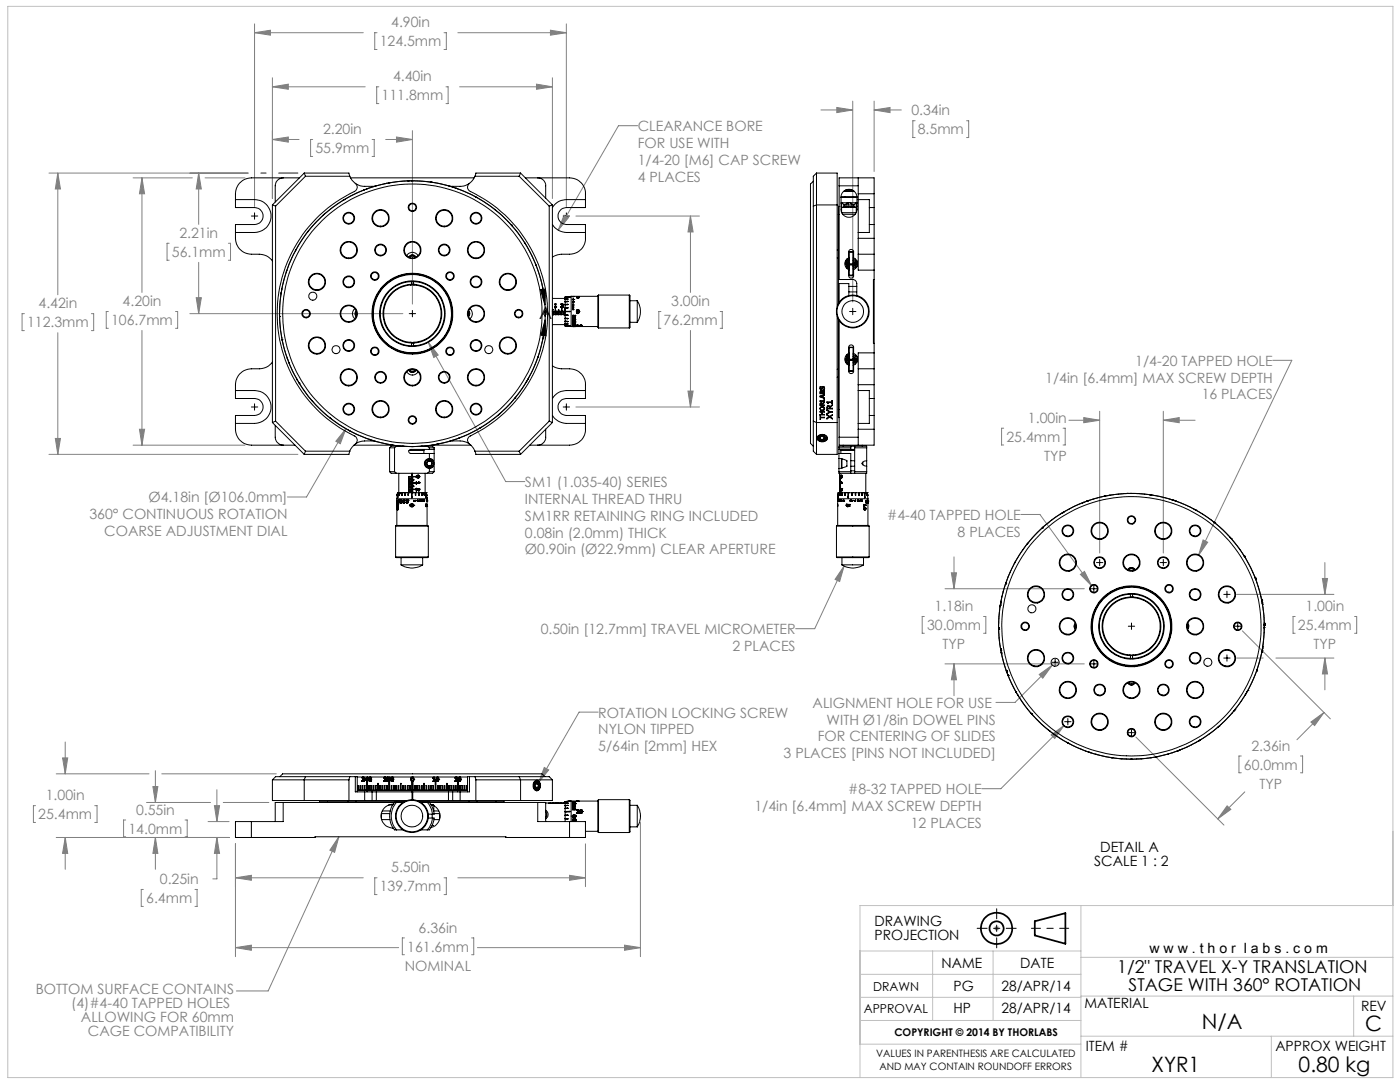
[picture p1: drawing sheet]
<svg xmlns="http://www.w3.org/2000/svg" width="279mm" height="216mm" viewBox="0 0 279 216" stroke-linecap="round" stroke-linejoin="round" font-family="sans-serif">
<defs><g id="words">
<g font-size="4.2">
<text x="239.8" y="205.3">N/A</text>
<text x="272.5" y="205.8">C</text>
<text x="229.8" y="213.9">XYR1</text>
<text x="259.2" y="213.9">0.80 kg</text>
</g>
<g font-size="3.5">
<text x="107.6" y="63.6">A</text>
<text x="223" y="194.2">1/2&quot; TRAVEL X-Y TRANSLATION</text>
<text x="225.2" y="197.7">STAGE WITH 360° ROTATION</text>
</g>
<g font-size="2.8" fill="#808080">
<text x="78.1" y="5.5">4.90in</text>
<text x="75.8" y="9.3">124.5mm</text>
<text x="78.4" y="16.2">4.40in</text>
<text x="76.2" y="20">111.8mm</text>
<text x="181.9" y="23">0.34in</text>
<text x="64.5" y="26.8">2.20in</text>
<text x="127.3" y="26.2">CLEARANCE BORE</text>
<text x="127.3" y="29.5">FOR USE WITH</text>
<text x="183.2" y="26.8">8.5mm</text>
<text x="63" y="30.6">55.9mm</text>
<text x="127.3" y="32.9">1/4-20 [M6] CAP SCREW</text>
<text x="127.3" y="36.3">4 PLACES</text>
<text x="35.8" y="47.5">2.21in</text>
<text x="34.3" y="51.3">56.1mm</text>
<text x="5.4" y="65.3">112.3mm</text>
<text x="7.7" y="61.5">4.42in</text>
<text x="22.2" y="64.9">106.7mm</text>
<text x="24.5" y="61.1">4.20in</text>
<text x="132.4" y="64.9">76.2mm</text>
<text x="134" y="61.1">3.00in</text>
<text x="208.6" y="76.3">1/4in [6.4mm] MAX SCREW DEPTH</text>
<text x="226.6" y="73">1/4-20 TAPPED HOLE</text>
<text x="239.8" y="79.7">16 PLACES</text>
<text x="200.9" y="88.2">25.4mm</text>
<text x="205.2" y="84.4">1.00in</text>
<text x="208.4" y="92">TYP</text>
<text x="29.6" y="100.2">Ø4.18in [Ø106.0mm]</text>
<text x="104.8" y="97.2">SM1 (1.035-40) SERIES</text>
<text x="104.8" y="100.5">INTERNAL THREAD THRU</text>
<text x="17.8" y="103.6">360° CONTINUOUS ROTATION</text>
<text x="20.8" y="107">COARSE ADJUSTMENT DIAL</text>
<text x="104.8" y="103.9">SM1RR RETAINING RING INCLUDED</text>
<text x="104.8" y="107.3">0.08in (2.0mm) THICK</text>
<text x="177.1" y="103.7">#4-40 TAPPED HOLE</text>
<text x="191.1" y="107.1">8 PLACES</text>
<text x="104.8" y="110.6">Ø0.90in (Ø22.9mm) CLEAR APERTURE</text>
<text x="185" y="125.8">30.0mm</text>
<text x="186.5" y="122">1.18in</text>
<text x="259" y="125.8">25.4mm</text>
<text x="260.5" y="122">1.00in</text>
<text x="107.9" y="126.5">0.50in [12.7mm] TRAVEL MICROMETER</text>
<text x="146.2" y="129.9">2 PLACES</text>
<text x="188.1" y="129.6">TYP</text>
<text x="262.2" y="129.6">TYP</text>
<text x="119.4" y="143.2">ROTATION LOCKING SCREW</text>
<text x="162.2" y="141.2">ALIGNMENT HOLE FOR USE</text>
<text x="119.4" y="146.6">NYLON TIPPED</text>
<text x="119.4" y="149.9">5/64in [2mm] HEX</text>
<text x="163.2" y="148">FOR CENTERING OF SLIDES</text>
<text x="165" y="144.6">WITH Ø1/8in DOWEL PINS</text>
<text x="249.8" y="149.8">2.36in</text>
<text x="156.4" y="151.3">3 PLACES [PINS NOT INCLUDED]</text>
<text x="248.2" y="153.6">60.0mm</text>
<text x="9.1" y="159.7">1.00in</text>
<text x="150.5" y="161.8">1/4in [6.4mm] MAX SCREW DEPTH</text>
<text x="169.3" y="158.5">#8-32 TAPPED HOLE</text>
<text x="251.4" y="157.4">TYP</text>
<text x="7.6" y="163.5">25.4mm</text>
<text x="25.6" y="166.3">14.0mm</text>
<text x="27.1" y="162.5">0.55in</text>
<text x="181.8" y="165.2">12 PLACES</text>
<text x="31.9" y="176.4">0.25in</text>
<text x="75.8" y="177.9">139.7mm</text>
<text x="78.1" y="174.1">5.50in</text>
<text x="29.2" y="180.2">6.4mm</text>
<text x="81.3" y="189.9">161.6mm</text>
<text x="83.5" y="186.1">6.36in</text>
<text x="80.8" y="193.7">NOMINAL</text>
<text x="7.1" y="198.3">BOTTOM SURFACE CONTAINS</text>
<text x="14.2" y="201.1">(4)#4-40 TAPPED HOLES</text>
<text x="16.1" y="203.9">ALLOWING FOR 60mm</text>
<text x="17.6" y="206.7">CAGE COMPATIBILITY</text>
</g>
<g font-size="2.8">
<text x="218.4" y="172.9">SCALE 1 : 2</text>
<text x="219.6" y="170">DETAIL A</text>
<text x="174.5" y="184.8">DRAWING</text>
<text x="174.5" y="187.6">PROJECTION</text>
<text x="229.4" y="190.2">w w w . t h o r l a b s . c o m</text>
<text x="187.9" y="193.2">NAME</text>
<text x="190.3" y="197.7">PG</text>
<text x="199.9" y="197.7">28/APR/14</text>
<text x="203.6" y="193.2">DATE</text>
<text x="190.3" y="202.2">HP</text>
<text x="199.9" y="202.2">28/APR/14</text>
<text x="216.4" y="201.2">MATERIAL</text>
<text x="271.6" y="201.8">REV</text>
<text x="216.7" y="209.7">ITEM #</text>
<text x="254.5" y="209.7">APPROX WEIGHT</text>
</g>
<g font-size="2.5">
<text x="174.2" y="197.7">DRAWN</text>
<text x="172.4" y="202.2">APPROVAL</text>
</g>
<text font-size="2.1" x="178.5" y="206.8">COPYRIGHT © 2014 BY THORLABS</text>
<g font-size="2">
<text x="174.8" y="211">VALUES IN PARENTHESIS ARE CALCULATED</text>
<text x="175.5" y="213.5">AND MAY CONTAIN ROUNDOFF ERRORS</text>
</g>
</g></defs>
<g fill="none" stroke="#000" stroke-width=".35">
<path d="M206.5 183.8l6.1-1.6v6.1l-6.1-1.6z"/>
<circle cx="198.9" cy="185.2" r="3.1"/>
<circle cx="198.9" cy="185.2" r="1.4"/>
</g>
<g fill="none" stroke="#808080" stroke-width=".2">
<path d="M50.8 6.5l3.2-.5v1zM50.8 6.5h21.7M50.8 4.8v36.4M54.4 17.3h18.5M54.4 15.5v24.1M54.4 17.3l3.1-.5v1zM75.2 6.5h-.4v3.4h.4M75.6 17.3h-.4v3.4h.4M88.6 6.5h.5v3.4h-.5M89 17.3h.4v3.4h-.4M91.4 6.5h21.6M91.7 17.3h18.5"/>
<path d="M107.1 16.8l3.1 .5-3.1 .5zM109.9 6l3.1 .5-3.1 .5zM110.2 15.5v24.1M113 4.8v36.4M9.8 34.5h39.7M11.5 34.5v24.3M11.5 34.5l.6 3.2h-1.1zM26.6 35.5h11.8M28.3 35.5v22.8M28.3 35.5l.6 3.2h-1.1zM39.7 34.5l.5 3.2h-1zM39.7 34.5v10.3"/>
<path d="M40.9 35.5h8M52.1 34.5h1M54.4 27.8h5.3M54.4 27.8l3.1-.5v1.1zM55.6 34.5h3.8M62.4 27.8h-.4v3.4h.4M74.3 27.8h.4v3.4h-.4M77 27.8h5.3M79.1 27.3l3.2 .5-3.2 .6zM82.3 26.1v34.6M127.2 25.1h-3.8l-12 20.8M163.8 21.9h6.4"/>
<path d="M167 21.4l3.2 .5-3.2 .6zM170.2 20.2v40.1M174.4 20.2v14M174.4 21.9h5.5M174.4 21.9l3.2-.5v1.1zM182.6 24.1h-.4v3.3h.4M192.9 24.1h.4v3.3h-.4M33.8 48.5h-.5v3.4h.5M39.2 59.4h1l-.5 3.2zM39.7 52.4v10.2M45.6 48.5h.4v3.4h-.4M112.6 42.9l.9 .5-2.1 2.5z"/>
<path d="M114.9 43.1h24.7M137.8 43.1v15.2M137.8 43.1l.5 3.2h-1zM4.9 62.6h-.5v3.4h.5M11.5 66.4v24.3M18.2 62.6h.5v3.4h-.5M21.6 62.2h-.4v3.3h.4M28.3 65.9v22.9M35 62.2h.5v3.3h-.5M37.9 62.6h42.5M85.5 68.3l15.4 27.8h3.8M85.5 68.3l2 2.5-.9 .5z"/>
<path d="M131.9 62.2h-.4v3.3h.4M137.3 78h1l-.5 3.2zM137.8 65.9v15.3M143.7 62.2h.4v3.3h-.4M254 71.9h3.8l-18.6 38.9M9.8 90.7h49.6M11 87.5h1.1l-.6 3.2zM26.6 88.8h22.3M27.8 85.7h1.1l-.6 3.1zM69 85.5l-7.8 13.7h-3.8M69 85.5l-1.1 3-.9-.4zM114.9 81.2h24.7"/>
<path d="M200.3 85.4h-.4v3.4h.4M212.2 85.4h.4v3.4h-.4M213.3 83.9h6.2M216.3 83.3l3.2 .6-3.2 .4zM219.5 82.1v28.2M232.2 83.9l3.1-.6v1zM232.2 82.1v28.2M232.2 83.9h6.3M168.5 113l-5.9 12.4h-3.8M168.5 113l-.9 3-.9-.4zM188.6 117.5h27.8M189.9 114.3h1l-.5 3.2z"/>
<path d="M190.4 111.1v6.4M203.7 102.7h3.8l10.4 14.2M215.6 114.6l.8-.6 1.5 2.9zM240.1 107.7l.9 .5-1.8 2.6zM246.8 118.6h19.4M263.9 115.4h1l-.5 3.2zM264.4 112.3v6.3M184.5 123h-.5v3.4h.5M188.6 132.5h27.8M190.4 132.5v6.3M190.4 132.5l.5 3.1h-1zM196.3 123h.4v3.4h-.4"/>
<path d="M207.4 134.6l2.6-1.9-1.9 2.6zM210 132.7l-7.4 7.5h-3.8M246.8 131.3h5.3M247.9 125.9l17.6 17.5M254.6 131.3h11.6M258.5 123h-.4v3.4h.4M264.4 131.3l.5 3.2h-1zM264.4 131.3v6.4M270.3 123h.5v3.4h-.5M11.2 154.4h18.5M12.5 151.2h1l-.5 3.2zM13 148.1v6.3"/>
<path d="M30.5 157h1l-.5 3.1zM31 153.8v6.3M32.3 154.4h22.8M43.3 157.6v6.3M108.6 153.1l.9 .5-2 2.5zM119.4 142.1h-3.8l-8.1 14M209.8 146.6l2.6-1.9-1.9 2.7zM212.4 144.7l-12.7 12.7h-3.8M226.7 147.1l17.6 17.5M247.7 150.8h-.4v3.4h.4M248.4 158l-5.4 5.4M259.5 150.8h.5v3.4h-.5"/>
<path d="M261.6 144.1l2.6-1.9-1.8 2.6zM264.2 142.2l-5.4 5.4M7.1 160.8h-.4v3.3h.4M11.2 167.1h34.5M13 167.1l.5 3.2h-1zM13 167.1v6.4M18.9 160.8h.5v3.3h-.5M25.1 163.6h-.4v3.4h.4M28.6 177.5h-.4v3.4h.4M29.2 160.1h12.8M31 167.1l.5 3.2h-1zM31 167.1v6.4"/>
<path d="M36.9 163.6h.5v3.4h-.5M38.9 177.5h.4v3.4h-.4M41.5 163.9h4.2M42.8 160.8h1l-.5 3.1zM43.3 167.1v8.3h-.8M43.3 167.1l.5 3.2h-1zM44.6 160.1h9.1M47 175.2h25.5M47 168.4v22.5M47 175.2l3.2-.5v.9zM67.6 167l-.8 3.1-1-.4zM67.6 167l-14.1 30.7h-6.3"/>
<path d="M75.2 175.2h-.4v3.3h.4M88.6 175.2h.5v3.3h-.5M91.4 175.2h25.4M113.7 174.7l3.1 .5-3.1 .4zM116.8 168.4v8.5M127.8 164.1v26.8M244.9 160.8l.7 .7-2.6 1.9zM47 189.1h32.6M47 189.1l3.2-.5v1zM80.7 187.1h-.4v3.4h.4M94.1 187.1h.4v3.4h-.4M95.3 189.1h32.5"/>
<path d="M124.6 188.6l3.2 .5-3.2 .5zM198.4 185.2h1M198.5 184.9l.7 .7M198.9 184.7v1M199.2 184.9l-.7 .7"/>
</g>
<path d="M205.8 185.2h7.5" fill="none" stroke="#000" stroke-width=".2" stroke-dasharray="15.2 1.3 1.3 1.3" stroke-dashoffset="13.4"/>
<path d="M195 185.2h7.8M198.9 181.3v7.8" fill="none" stroke="#000" stroke-width=".2" stroke-dasharray="15.2 1.3 1.3 1.3" stroke-dashoffset="13.2"/>
<g fill="none" stroke="#c0c0c0" stroke-width=".2">
<path d="M1.6 1.3h276.4v213.7h-276.4zM171.6 189.8h44.1M171.6 199h44.1M171.6 194.4h44.1M186.1 189.8v13.8M198.2 189.8v13.8M215.7 198.8h62.3M215.7 180.7v34.3M215.7 191h62.3M270.2 198.8v8M278 180.7h-106.4v34.3M171.6 203.6h44.1"/>
<path d="M171.6 208.4h44.1M215.7 206.8h62.3M253.7 206.8v8.2"/>
</g>
<g fill="none" stroke="#000" stroke-width=".2">
<path d="M50.2 43.1h1.2M50.8 42.5v1.2M107.8 57.8l1.1-.1-.1 3.2zM112.4 43.1h1.3M113 42.5v1.2M81.7 62.6h1.2M82.3 61.9v1.3M108.8 60.9a26.5 26.5 0 0 0-40-21.1 26.5 26.5 0 0 0-.7 45.2 26.5 26.5 0 0 0 40.6-19.7l.1-1.5M108.8 63.8l.2 3.2-1.1-.1zM169.5 62.2h1.3M170.2 61.5v1.3M50.2 81.2h1.2"/>
<path d="M50.8 80.6v1.2M112.4 81.2h1.3M113 80.6v1.2M217.7 117.5h1.2M218.3 116.8v1.3M218.8 112.3h1.3M219.5 111.6v1.3M231.5 112.3h1.3M232.2 111.6v1.3M244.2 118.6h1.3M244.9 118v1.2M209.9 132.2h1.3"/>
<path d="M210.6 131.5v1.3M217.7 132.5h1.2M218.3 131.8v1.3M225.2 125h1.2M225.8 124.3v1.3M244.2 131.3h1.3M244.9 130.7v1.2M246.4 125h1.2M247 124.3v1.3M212.5 144h1.2M213.1 143.4v1.2M225.2 146.2h1.2"/>
<path d="M225.8 145.6v1.2"/>
</g>
<path d="M107.8 57.8l1.1-.1-.1 3.2zM108.8 63.8l.2 3.2-1.1-.1z" fill="#000"/>
<g fill="#808080">
<path d="M67.6 167l-.8 3.1-1-.4z"/>
<path d="M137.8 43.1l.5 3.2h-1zM137.3 78h1l-.5 3.2zM50.8 6.5l3.2-.5v1zM109.9 6l3.1 .5-3.1 .5zM85.5 68.3l1.1 3 .9-.5zM54.4 17.3l3.1-.5v1zM107.1 16.8l3.1 .5-3.1 .5zM11.5 34.5l.6 3.2h-1.1zM11 87.5h1.1l-.6 3.2zM27.8 85.7h1.1l-.6 3.1zM28.3 35.5l.6 3.2h-1.1zM39.7 34.5l.5 3.2h-1zM39.2 59.4h1l-.5 3.2zM54.4 27.8l3.1-.5v1.1zM79.1 27.3l3.2 .5-3.2 .6zM112.6 42.9l-1.2 3 2.1-2.5zM69 85.5l-2 2.6 .9 .4zM47 175.2l3.2-.5v.9zM113.7 174.7l3.1 .5-3.1 .4zM47 189.1l3.2-.5v1zM124.6 188.6l3.2 .5-3.2 .5zM43.3 167.1l.5 3.2h-1zM42.8 160.8h1l-.5 3.1zM31 167.1l.5 3.2h-1zM30.5 157h1l-.5 3.1zM13 167.1l.5 3.2h-1zM12.5 151.2h1l-.5 3.2zM108.6 153.1l-1.1 3 2-2.5zM174.4 21.9l3.2-.5v1.1zM167 21.4l3.2 .5-3.2 .6zM168.5 113l-1.8 2.6 .9 .4zM209.8 146.6l.7 .8 1.9-2.7zM207.4 134.6l.7 .7 1.9-2.6zM215.6 114.6l2.3 2.3-1.5-2.9zM216.3 83.3l3.2 .6-3.2 .4zM232.2 83.9l3.1-.6v1zM240.1 107.7l-.9 3.1 1.8-2.6zM263.9 115.4h1l-.5 3.2zM264.4 131.3l.5 3.2h-1zM261.6 144.1l2.6-1.9-1.8 2.6zM244.9 160.8l.7 .7-2.6 1.9zM190.4 132.5l.5 3.1h-1zM189.9 114.3h1l-.5 3.2z"/>
</g>
<g fill="none" stroke="#000" stroke-width=".2">
<path d="M47 39.8h3.8a3.3 3.3 0 0 1 3.3 3.3 3.3 3.3 0 0 1-3.3 3.3h-3.8M56.5 35.5a1.6 1.6 0 0 0-1.6 1.6v3.2M59.8 35.5h-9.6a3.2 3.2 0 0 0-3.2 3.2v2.7h3.8a1.69 1.69 0 0 1 1.7 1.7 1.69 1.69 0 0 1-1.7 1.7h-3.8v2.8a3.2 3.2 0 0 0 3.2 3.1h1.6a3.1 3.1 0 0 1 2.6 1.4M60.7 34.5h8.9l.2 .7M60.7 34.5l-6.3 6.4M60.7 34.5l.3 .7M61 35.2l-6 5.9M61 35.2h8.8M68.7 39.8l-.3 .2M68.7 39.8h.1M69.8 35.2l.4 .7 .7 .7M70 35.5h24.7"/>
<path d="M70.9 36.6a.94 .94 0 0 1-.2 1.6 27.1 27.1 0 0 0-15.4 24.6 27.1 27.1 0 0 0 15.7 24.4 .95 .95 0 0 1-.1 1.4M70.9 36.6a2.96 2.96 0 0 0 1.9 .6l2.3-.1M72.8 37.8l-.3 .2M73.5 37.6l-.3 .1M77.2 36.6l-.4 .1M77.9 36.4l-.4 .1M77.9 36.4h.1M81.4 36.1h.1M81.4 36.1h.3M82.1 36.1h.3M85.9 36.3h.1M85.9 36.3l.3 .1"/>
<path d="M86.2 36.4h.1M90.3 37.3l.4 .1M91 37.5l.3 .2M93.7 36.6a.94 .94 0 0 0 .2 1.6 27.1 27.1 0 0 1 15.4 24.6 27.1 27.1 0 0 1-15.7 24.4 .95 .95 0 0 0 .1 1.4M93.7 36.6a2.96 2.96 0 0 1-1.9 .6l-2.3-.1M94.8 35.2l-.3 .6-.8 .8M94.8 35.2h8.8M94.9 39.2l.3 .2M103.6 35.2l6 5.9M103.9 34.5h-8.9l-.2 .7M103.9 34.5l-.3 .7M103.9 34.5l6.3 6.4"/>
<path d="M104.8 35.5h8.9a3.2 3.2 0 0 1 3.1 3.2v2.7h-3.8a1.69 1.69 0 0 0-1.6 1.7 1.69 1.69 0 0 0 1.6 1.7h3.8v2.8a3.1 3.1 0 0 1-3.1 3.1l-2 .1-1.5 .5M107.3 35.5a1.55 1.55 0 0 1 1.6 1.6v2.4M116.8 39.8h-3.8a3.2 3.2 0 0 0-2.8 1.6M162.3 36.2l-.6 .5v51.8l.6 .5M162.9 34.5h4.2v26.6M162.9 34.5v56.2M162.9 34.5l-.6 .7v54.8l.6 .7M167.5 37.1v-1.6h6.9v3.2M167.5 37.1v18.7h2.7a.85 .85 0 0 1 .8 .8v2.4M167.5 37.1h3.8M167.9 39.4v2.4a1.59 1.59 0 0 0 1.5 1.6 1.59 1.59 0 0 0 1.6-1.6v-2.4M167.9 39.4a1.59 1.59 0 0 1 1.5-1.6 1.59 1.59 0 0 1 1.6 1.6"/>
<path d="M167.9 39.3h3.1M167.9 39.4h3.1M168.4 38.2h2.1M168.6 38v.2M168.6 39.3v.1M168.7 39.3v.1M168.7 38.1h1.4M168.7 38v.1M168.7 38.1l.1 .1M168.8 37.9h1.2M170.1 38v.1M170.1 38.1v.1"/>
<path d="M170.2 39.4l.1-.1v.1M170.3 38v.2M171.3 35.5v3.2M171.3 39.8v6.6M171.3 39.8h2.2v1.6M171.3 38.7v1.1M171.3 38.7h3.1M174.4 38.7v2.7M54.4 40.9l.6 .2M54.4 40.9v43.4M55 41.1v42.9M56.1 58.3v.4"/>
<path d="M56.1 58.3h.1M56.3 57.6l-.1 .4M57.2 54.2v.1M57.3 53.9l-.1 .3M59.1 49.8l-.2 .3M59.1 49.8h.1M61.6 46l-.2 .3M64.5 42.9h.1M64.6 42.9h-.1M64.7 42.7l-.1 .1M81.2 51a1.28 1.28 0 0 1 2.2 0M81.6 51.3a.8 .8 0 0 1 .7-.5 .8 .8 0 0 1 .7 .5"/>
<path d="M81.7 51.3a.71 .71 0 0 1 1.2 0M81.8 51.4a.57 .57 0 0 1 1 0M82 56.9a5.7 5.7 0 0 0-5.4 5.7 5.7 5.7 0 0 0 5.4 5.7M82 56.9h.6M82.1 56.7h.1M82.1 56.7a5.9 5.9 0 0 0-5.7 5.9 5.9 5.9 0 0 0 5.7 5.8M82.1 56.7h.4M82.1 56.7l-.1 .2M82.1 56.1v.6M82.5 56.7h.1M82.5 56.7a5.9 5.9 0 0 1 5.7 5.9 5.9 5.9 0 0 1-5.7 5.8M82.5 56.7l.1 .2"/>
<path d="M82.5 56.1v.6M82.6 56.9a5.7 5.7 0 0 1 5.4 5.7 5.7 5.7 0 0 1-5.4 5.7M98.7 41.8l.2 .1M102 44.8l.2 .3M102 44.8h.1M104.7 48.4l.2 .4M107 52.8l.1 .4M108.3 57.2v.3M108.3 57.5h.1M108.4 57.9v.3M108.4 58.2h.1M109.6 41.1v42.9"/>
<path d="M110.2 44.8a3.4 3.4 0 0 0 2.8 1.6h3.8M110.2 59.5h2.6M110.2 40.9l-.6 .2M110.2 40.9v43.4M112.8 59.8v.4M112.8 59.4v.3M112.8 59.3v.1M112.8 59.7h.1M112.8 59.4h.1M112.8 59.3h.1M112.8 59.7v.1M113.2 59.2h.1"/>
<path d="M113.2 59.7h.1M113.2 59.7h-.4M113.2 59.2l-.4 .1M113.3 59.2h.1M113.3 59.7h.1M113.3 59.7l-.5 .1M113.3 59.2l-.5 .1M113.7 59.3h.1M113.7 59.3l-.9 .1M113.8 59.3h.1M113.8 59.3l-1 .1M114 59.1v6.1"/>
<path d="M114 59.1h5.3M114 59.1l-.7 .1M114.3 59.2h.1M114.3 59.8h.1M114.3 59.8l.1-.1v.1M114.4 59.2h.1M114.4 59.8h.1M114.4 59.6l-.2 .1 .2 .1M114.4 59.6h.1M114.4 59.7h.1M114.5 59.6v.2M114.5 59.2h.1"/>
<path d="M114.5 59.8h.1M114.5 59.2h-.1M115.1 59.4h.2M115.1 59.4h.1M115.1 59.3h.2M115.2 59.3l.4-.1h-.5l.4 .1M115.3 59.3h.2M115.3 59.3h.1M115.3 59.4h.1M115.4 59.4h-.1M115.4 59.4h.1M115.5 59.3h.1l-.3 .1"/>
<path d="M115.5 59.3l-.1 .1M115.5 59.4h.1M115.5 59.3h.1M115.5 59.3l.1 .1M115.5 59.3v.1M119.5 58.9v6.5M119.5 58.9l-.2 .1v6.3l.2 .1M119.5 58.9h6.1M125.6 58.9l.1 .1v6.3l-.1 .1M125.6 58.9v6.5M167.1 40.9h-4.2l-.6 .2M167.1 49.9h.2"/>
<path d="M167.1 51.5h.2M167.3 42.8v17.8M167.3 42.8h.2M167.5 41.2h-.2v1.6M167.9 40.5h3.1M167.9 41.2h.1M167.9 40.6h.1M168 40.6v.6M168 41.2v1.2M168 41.4h2.9M168 40.5v.1M168 42.4h2.9"/>
<path d="M168 40.5a.57 .57 0 0 0 .6 .3 .57 .57 0 0 0 .5-.3M168.2 42.8h2.5M168.4 40.9h2v.3h-2zM168.6 40.8v.1M168.6 41.2h.1M168.7 53.2h.3v.4M168.8 41.2l.1 .2-.3-.2-.4 .2M168.8 52.8l.1-.2h1.9l.1 .2M168.8 52.8l.1 .1h1.9l.1-.1M168.8 52.8h2.1M168.9 52.8l.3 .6 .3 .2M168.9 52.4v.2"/>
<path d="M169 51.7v.4h-.3M169.1 52.4h.4M169.1 52.4h.3v.2h-.3M169.2 52.9l.3 .4M169.2 53.3l-.2 .1M169.2 40.5l-.4 .4M169.3 41.2v.2M169.3 53.2h.1M169.3 52.1h.2M169.4 53.8v1.2a.49 .49 0 0 0 .5 .5 .49 .49 0 0 0 .5-.5v-1.2M169.4 51.5v-1.3a.49 .49 0 0 1 .5-.4 .49 .49 0 0 1 .5 .4v1.3M169.4 51.5a1.26 1.26 0 0 0-.8 1.1 1.26 1.26 0 0 0 .8 1.2"/>
<path d="M169.4 40.5l-.1 .4M169.4 53.8h.1M169.4 58.2h1.6M169.4 57.1h1.6M169.4 59v-2.4h-1.9v3.8M169.5 52l-.3 .3-.1 .3M169.5 51.7l-.4 .3-.2 .7M169.5 50.3v2.3h-.4M169.5 54.9h.8M169.5 50.3h.8M169.5 51.6l-.5 .3M169.5 52.9v2"/>
<path d="M169.5 54.9v.1M169.5 51.4l-.1 .1M169.5 55h.7M169.7 40.5l.3 .4M169.8 40.5a.57 .57 0 0 0 .5 .3 .57 .57 0 0 0 .5-.3M170 41.2l-.1 .2 .4-.2 .4 .2M170.3 52l.2 .2 .1 .4M170.3 51.7l.3 .3 .3 .6M170.3 52.4h.3M170.3 50.3v2.3h.3M170.3 40.8v.1M170.3 52.5h.3"/>
<path d="M170.3 41.2h.1M170.3 52.9v2M170.3 54.9l-.1 .1M170.3 53.2h.1M170.3 52.1h.1M170.3 51.4l.1 .1M170.4 51.5a1.26 1.26 0 0 1 .7 1.1 1.26 1.26 0 0 1-.7 1.2M170.4 53.8h-.1M170.6 52.9l-.3 .4M170.6 52.6h.3M170.6 52.6h.1M170.7 51.7v.4h.3"/>
<path d="M170.9 52.8l-.4 .6-.2 .2M170.9 52.4v.2M170.9 52.6v.2M170.9 40.6v.6M170.9 41.2v1.2M170.9 41.2h.1M170.9 40.5v.1M170.9 40.6h.1M171 53.2h-.3v.4M171.3 47.6v3.1M171.3 50.7v3.2h3.1M171.3 50.7h3.1"/>
<path d="M171.3 46.4v1.2M171.3 47.6h3.1M173.5 41.4v3.4M173.5 44.8v1.6h-2.2M173.5 41.4h.9M173.5 44.8h.9M174.4 47.6v3.1M174.4 41.4v3.4M174.4 50.7v3.2M174.4 44.8v2.8M174.4 53.9v16.5M174.4 55.8h-.1v12.7h.1"/>
<path d="M47 77.9h3.8a3.3 3.3 0 0 1 3.3 3.3 3.3 3.3 0 0 1-3.3 3.3h-3.8M54.4 72.2a3.1 3.1 0 0 1-2.6 1.4h-1.6a3.2 3.2 0 0 0-3.2 3.2v2.7h3.8a1.69 1.69 0 0 1 1.7 1.7 1.69 1.69 0 0 1-1.7 1.7h-3.8v2.8a3.2 3.2 0 0 0 3.2 3.1h8.7M55.8 62.9v.3M55.8 63.2h.1M56.2 67.1h.1M56.2 67.2v.2M56.3 67.8l.1 .3M56.3 67.8h.1M57.3 71.4l.1 .4M57.6 72.1l.1 .3M57.7 72.4v.1M59.2 75.6l.2 .3"/>
<path d="M59.2 75.6h.1M59.5 76.2l.2 .3M59.7 76.5h.1M62.2 79.9l.1 .1M70.8 61.6a1.27 1.27 0 0 0 0 2M71.1 62a.77 .77 0 0 0 0 1.1M71.1 62.1l-.2 .4 .2 .6M71.2 62.3v.6M81.2 74.2a1.32 1.32 0 0 0 2.2 0M81.6 73.9a.8 .8 0 0 0 .7 .4 .8 .8 0 0 0 .7-.4M81.7 73.8a.69 .69 0 0 0 .6 .5 .69 .69 0 0 0 .6-.5M81.8 73.8a.54 .54 0 0 0 .5 .3 .54 .54 0 0 0 .5-.3"/>
<path d="M82 68.3h.6M82 68.3l.1 .1M82.1 68.4h.1M82.1 68.4h.4M82.1 68.4v.6M82.5 68.4h.1M82.5 68.4v.6M82.6 68.3l-.1 .1M93.5 62.3v.6M93.5 62.1l.2 .4-.2 .6M93.5 62a.77 .77 0 0 1 0 1.1M93.8 61.6a1.27 1.27 0 0 1 0 2"/>
<path d="M102.7 79.5h.1M102.9 79.2l-.2 .3M105.2 76l-.2 .3M105.5 75.4l-.2 .3M107.3 71.5h.1M107.3 71.4v.1M107.4 71.2l-.1 .1M108.3 67.6v.1M108.4 67.4h.1M108.4 67h.1M108.5 66.7l-.1 .3M108.8 62.3v.1"/>
<path d="M108.8 62.4h.1M108.8 62.3h.1M108.8 62.1v.2M108.8 62.1h.1M108.8 62.8v.4M108.8 62h.1M110.2 62.8h.1M110.2 62.2v.6M110.2 61.8v.3M110.2 61.8h.1M110.2 62.2h.1M110.2 62.1h.1"/>
<path d="M110.2 73l1.5 .6h2a3.2 3.2 0 0 1 3.1 3.2v2.7h-3.8a1.69 1.69 0 0 0-1.6 1.7 1.69 1.69 0 0 0 1.6 1.7h3.8v2.8a3.1 3.1 0 0 1-3.1 3.1h-8M110.2 64.8h2.6M110.2 62.2h.3M110.2 62.1h.6M110.5 62.2v.6l.1-.6M110.5 62.2h.1M110.6 62.2h.1M110.6 62.2h.2M110.7 60.7v.1M110.7 60.8h.1v.4M110.8 60.7h-.1M110.8 60.7h.1"/>
<path d="M110.8 62.2v.6l.1-.6M110.8 62.1v-.6l.1 .6M110.8 61.2l-.1 .1h.4l-.2-.1M110.8 60.6h.1v.6M110.8 60.6v.1M110.8 62.2h.1M110.8 62.1h.1M110.8 61.2h.1M110.8 60.6h.1M110.9 62.2h.1M110.9 62.1h.1M110.9 62.2h.2"/>
<path d="M110.9 62.1h.5M110.9 61.2h.1M111.1 62.2h.1M111.1 62.2v.6l.1-.6M111.2 62.2h.1M111.2 62.2h.2M111.4 62.2v.6l.1-.6M111.4 62.1v-.3l.1 .3M111.4 62.2h.1M111.4 62.1h.1M111.5 62.2h.1M111.5 62.1h.1"/>
<path d="M111.5 62.2h.3M111.5 62.1h.6M111.8 62.2v.6v-.6M111.8 62.2h.1M111.8 62.2h.3M111.9 60.7h.1M111.9 60.7l.4 .1M112 61.2h.1M112.1 62.2v.6v-.6M112.1 62.1v-.6v.6M112.1 62.2h.1M112.1 62.1h.1"/>
<path d="M112.1 61.1l-.2 .2h.5l-.4-.1M112.1 61.1h.1M112.1 60.6l.3 .2M112.1 60.6l-.2 .1M112.1 60.6h.1M112.1 62.2h.3M112.1 62.1h.6M112.3 60.8l-.2 .3M112.3 60.8h.1M112.4 62.2h.1M112.4 62.2v.6l.1-.6M112.4 60.8l-.4 .4"/>
<path d="M112.4 60.8h.1M112.5 62.2h.1M112.5 62.2h.2M112.7 62.2l.1 .6M112.7 62.2h.1M112.7 62.1h.1M112.8 61.8l-.1 .3M112.8 64.9v.1M112.8 64.6v.3M112.8 64.1v.5M112.8 63.6v.5M112.8 62.9v.6"/>
<path d="M112.8 62.2v.6M112.8 61.5v.6M112.8 60.8v.6M112.8 60.2v.5M112.8 62.1v.1M112.8 62.2h.9M112.8 62.1h.9M112.8 62.8v.1M112.8 61.5h.1M112.8 61.4v.1M112.8 62.8h.1M112.8 60.7v.1"/>
<path d="M112.8 63.5v.1M112.8 60.2h.1M112.8 60.1v.1M112.8 64.1h.1M112.8 64.1l.4 .1M112.8 64.6h.1M112.8 64.9h.1M112.8 65h.1M112.8 65l.4 .1M112.8 60.8h.5M112.8 65l.5 .1M112.8 64.9l1 .1"/>
<path d="M112.8 63.5h.5l-.1 .1M112.8 64.6h.5M112.8 64.1h.5M112.8 62.8l.5 .1M112.8 62.8l.4 .1M112.8 62.9h.4M112.8 60.8h.1M112.8 63.5h.1M112.8 63.6h.4M112.8 64.1h.4M112.8 64.6l.4 .1M112.8 64.9l.9 .1"/>
<path d="M113.2 65.1h.1M113.2 61.5h.1M113.2 60.1l.1 .1M113.2 60.7l.1 .1M113.2 61.4l.1 .1M113.2 60.1v.1M113.2 60.7v.1M113.2 61.4v.1M113.2 62.9h.1M113.2 63.5v.1M113.2 64.1v.1M113.2 61.5h-.4"/>
<path d="M113.2 61.4h-.4M113.2 60.7h-.4M113.2 60.2h.1M113.2 60.2h-.4M113.2 60.1h-.4M113.2 64.1h.1M113.3 65.1l.7 .1M113.3 65.1h.1M113.3 62.9h-.1M113.3 64.1l-.1 .1M113.3 64.6l-.1 .1M113.3 61.5h-.5"/>
<path d="M113.3 60.8h-.5M113.3 60.2h-.5M113.7 62.1h.1l-.1 .1M113.7 62.1v.1M113.7 65h.1M113.8 65h-.1M114 65.2h.8M114.3 60.8h.1M114.3 60.1h.1M114.3 60.3l.1 .1M114.3 60.3h.1M114.3 60.3v.1"/>
<path d="M114.3 64.7h.1M114.3 64.9h.1M114.3 64.2v.1M114.3 64.3h.1M114.3 63.6v.1M114.3 63.7h.1M114.3 63.9h.1M114.3 63h.1M114.3 60.4h.1M114.3 60.7h.1M114.3 64.9h.2M114.3 63.9h.2"/>
<path d="M114.3 61.5h.1M114.3 61.7l.2 .1zM114.3 65.2h.1M114.3 61h.1M114.3 64.5h.1M114.3 61.8h.2M114.3 64.4v.1M114.3 64.8v.1M114.3 60.2v.1M114.3 60.2h.1M114.3 60.3h.2M114.4 61.4v.1"/>
<path d="M114.4 61.5v.3M114.4 61.4v.4M114.4 60.7l.1 .1-.2 .2M114.4 60.7l-.1 .1M114.4 60.7v.1M114.4 60.9l-.1 .2h.2l-.2-.1M114.4 60.1h.1M114.4 60.1h-.1M114.4 60.3h.1M114.4 60.4h.1M114.4 65.2h.1M114.4 64.7h.1l-.1 .1"/>
<path d="M114.4 64.7h-.1M114.4 64.7v.1M114.4 64.2l.1 .1M114.4 64.2h-.1M114.4 64.2l-.1 .1M114.4 64.2v.1M114.4 63.6l.1 .2M114.4 63.6h-.1M114.4 63.6l-.1 .1M114.4 63.6v.1l-.1 .2M114.4 62.9l.1 .1M114.4 62.9l-.1 .1"/>
<path d="M114.4 62.9v.1M114.4 61.4h.1M114.4 62.9h.1M114.4 60.7l.1 .1M114.4 63.6v.2M114.4 60.2v.1M114.4 60.7h.1M114.4 61.5h.1M114.4 63.6h.1M114.4 64.2h.1M114.4 64.7h.1M114.4 60.8v.1"/>
<path d="M114.4 60.2h.1M114.4 60.1v.1M114.4 64.8l-.1 .1M114.4 64.3l-.1 .2h.2h-.2M114.4 63l-.1 .3h.2M114.4 63h.1M114.4 60.2l.1 .1M114.4 64.4l-.1 .1M114.4 63.8l-.1 .1 .1-.1M114.4 63.1l-.1 .2 .1-.2M114.4 63.1h.1M114.4 64.2v.2"/>
<path d="M114.5 60.3v.1M114.5 60.1h.1M114.5 60.3l-.1 .1M114.5 63.1h.1M114.5 60.3h.1M114.5 60.1v.1M114.5 64.7h.1M114.5 64.3l-.1 .1M114.5 63.8h-.1M114.5 63.1h-.1M114.5 60.1l-.1 .3M114.5 63.7l-.1 .1"/>
<path d="M114.5 64.3h-.1M114.5 64.7l-.1 .1M114.5 60.1l-.1 .1M114.5 64.9h.1M114.5 63.9h.1M114.5 63v.1M114.5 63.3h.1M114.5 63h.1M114.5 63.7h.1M114.5 64.3h.1M114.6 65.2h.1M114.6 63.9h.1"/>
<path d="M114.6 63.1v.1M114.6 63.1l.2-.2v.2M114.6 63.9l.1 .1M114.6 63.1h.3M114.6 64.9h.1M114.6 64.2v.1M114.6 64.3h.1M114.6 64.5h.3zM114.6 63.6v.1M114.6 63.7h.1M114.6 64.9h.2M114.6 63.1h.1"/>
<path d="M114.7 64.4v.1M114.7 64.7h.1M114.7 64.7v.1M114.7 64.8v.1M114.7 63.7h.1M114.7 63.7v.1M114.7 65.2h.1M114.7 64.7l.1 .2M114.7 64.2l.1 .1M114.7 64.2h-.1M114.7 64.2l-.1 .1M114.7 63.6h.1"/>
<path d="M114.7 63.6h-.1M114.7 63.6l-.1 .1M114.7 63.8v.1M114.7 63.6l.1 .1M114.7 63.9v.1M114.7 64.2h.1M114.7 63.7l.1 .1M114.8 63.8v.1M114.8 63.8h.1M114.8 63.7h.1M114.8 63.2v.1v-.1M114.8 63h.1"/>
<path d="M114.8 63v.1M114.8 63.6v.1M114.8 64.4l-.2 .1M114.8 63l-.2 .1M114.8 63.1v.1M114.8 64.3v.1M114.8 65.2h4.5M114.8 64.3l-.1 .1M114.8 63.7h-.1M114.8 63.9l-.1 .1M114.8 63.9h-.1M114.8 64.2h.1"/>
<path d="M114.8 65.2h.1M114.8 64.2v.1M114.8 64.9h.1M114.8 64.3h.1M114.8 63.7v.1M114.9 63.1v.1M114.9 63.8l-.1 .1M115 62.2l.1 .2 .2 .2M115 65.1h.1M115 62.2h.1M115 62.2l.1 .2 .2 .1M115 65.1h.6"/>
<path d="M115.1 64.9h.1M115.1 62.1h.1M115.1 62.2l.1 .3 .2-.1 .1-.2M115.1 62.2l.2-.4 .1 .1 .1 .3M115.1 62.2h.1M115.1 65.1h.1M115.3 64.9l.2 .1M115.3 64.9h-.2M115.3 64.9l.1 .1M115.3 64.9h.1M115.3 61.8h.2l.1 .4M115.3 61.8h.1"/>
<path d="M115.3 61.8h-.2l-.1 .4M115.3 61.8h-.2l-.1 .3M115.3 62.5v.1M115.4 65.1h-.3M115.4 65v.1M115.4 65l-.4 .1M115.4 64.9h.1M115.4 64.9v.1M115.5 62.1h.1M115.5 62.2h.1M115.5 65l-.1 .1M115.5 64.9h.1"/>
<path d="M115.5 64.9l-.1 .1M115.5 64.9v.1M115.5 65h.1M115.6 62.2h.1M115.6 62.2l-.1 .2-.2 .1M115.6 62.2l-.1 .2-.2 .2M115.6 65.1h.1M115.7 65l.1 .1M115.8 65l.2 .1M115.9 64.9l-.1 .1M116 64.9l.2 .1-.2 .1M116 64.9l-.3 .1 .3 .1"/>
<path d="M116 64.9h.1M116 64.9h-.1M116.1 64.9v.1M116.1 65l-.1 .1M116.2 65l-.1 .1M116.8 77.9h-3.8a3.2 3.2 0 0 0-2.8 1.6M119.5 65.4h6.1M125.7 64.3h1.5M125.7 60h1.5M127.2 60a3.9 3.9 0 0 1 0 4.3M127.2 60v4.3M163.7 79l.8-.3v.1l-.2 .1v.4l.2 .1v.7h-.8v-.1h.7v-.5h.1l-.8-.3z"/>
<path d="M163.7 79.1l.5-.1v.3zM163.8 78l.2 .1 .4-.2 .1 .7h-.8zM163.8 78.2l.1-.1 .1 .4h-.2zM163.8 77.2v.4h.2a.35 .35 0 0 1 .1-.4 .35 .35 0 0 1 .4 0l.1 .3-.1 .3h-.1M163.8 77.1h-.1v.5a.26 .26 0 0 0 .3 .2 .26 .26 0 0 0 .1-.3l.2-.3 .1 .1v.5M163.8 77.1v.1M164 78.1h.1M164.1 78.1h.3v.4h-.3zM164.4 77.8h.1M167.1 63.1v27.6h-4.2M167.1 75.3h.2M167.1 73.7h.2"/>
<path d="M167.3 63.7v18M167.5 64v23.2M168.7 72.2h.3M168.8 71.8l.1 .1h1.9l.1-.1M168.8 71.8l.1-.1h1.9l.1 .1M168.8 71.8h2.1M168.9 71.9l.3 .6 .3 .1M168.9 71.5v.1M169 70.7v.4h-.3M169 72.2v.4M169.1 71.4h.4M169.1 71.5h.3v.1h-.3"/>
<path d="M169.2 71.9l.3 .4M169.3 72.2h.2M169.3 71.1h.2M169.4 70.5a1.26 1.26 0 0 0-.8 1.2 1.26 1.26 0 0 0 .8 1.1M169.4 72.8v1.2a.49 .49 0 0 0 .5 .5 .49 .49 0 0 0 .5-.5v-1.2M169.4 70.5v-1.2a.49 .49 0 0 1 .5-.5 .49 .49 0 0 1 .5 .5v1.2M169.4 72.8l.1 .1M169.5 71l-.3 .4-.1 .3M169.5 70.7l-.4 .3-.2 .8M169.5 69.4v2.3h-.4M169.5 73.9h.8M169.5 69.4h.8"/>
<path d="M169.5 73.9v.1M169.5 71.9v2M169.5 70.5h-.1M169.5 74h.7M170.3 71l.2 .3 .1 .4M170.3 70.8l.3 .2 .3 .7M170.3 71.4h.3M170.3 69.4v2.3h.3M170.3 71.5h.3M170.3 73.9l-.1 .1M170.3 71.9v2M170.3 72.2h.1"/>
<path d="M170.3 71.1h.1M170.3 70.5h.1M170.4 70.5a1.26 1.26 0 0 1 .7 1.2 1.26 1.26 0 0 1-.7 1.1M170.4 72.8l-.1 .1M170.4 72.2h.1M170.6 71.9l-.3 .4M170.6 71.7h.3M170.6 71.6v.1M170.7 70.8v.3h.3M170.9 71.9l-.4 .6-.2 .1M170.9 71.5v.2M170.9 71.7v.1"/>
<path d="M171 72.2h-.3v.4M171.3 73.6v3.2M171.3 77.9v6.6M171.3 73.6h3.1M171.3 77.9h2.2v1.6M171.3 76.8v1.1M171.3 76.8h3.1M173.5 79.5v3.4M173.5 79.5h.9M174.4 73.6v3.2M174.4 79.5v3.4M174.4 70.4h-3.1v3.2"/>
<path d="M174.4 70.4v3.2M174.4 76.8v2.7M54.4 84.3l6.3 6.4M54.9 84.9v2.3a1.62 1.62 0 0 0 1.6 1.6M55 84l6 6M55 84l-.6 .3M61 90h8.8M61 90l-.3 .7M62.3 80l.1 .2M65.8 83.3l.2 .2M69.5 85.8h.1M69.6 85.8l.3 .2"/>
<path d="M69.8 90l-.2 .7h-8.9M70.6 88.8h7.9M70.9 88.6l-.7 .7-.4 .7M73.7 87.7l.3 .1M74 87.8h.1M75.1 88.1l-.6-.1h-1.7a3.3 3.3 0 0 0-1.9 .6M77.8 89.4h.9M77.8 94.1h.9M77.8 94.1a1.37 1.37 0 0 0 1.3 .3M77.8 89.4v4.7M78.1 88.8h.1M78.3 88.8h.1"/>
<path d="M78.7 94.1l.4 .3M78.7 89.4v4.7M79.1 89a1.37 1.37 0 0 0-1.3 .4M79.1 94.4h6.2M79.1 89l-.4 .4M79.1 89h1.5M79.2 99.5h6M79.2 99.8h.1M79.2 99.9h.1M79.2 99.5v5.3M79.3 98.8h.1M79.3 98.7h.1"/>
<path d="M79.3 98.8l-.1 .7M79.3 98.7v.1M79.3 98.3h.1M79.3 98.3v.5M79.3 99.2l.1 .1M79.3 99.2h.1M79.3 98.3v.4M79.4 99.2v.1M79.4 98.3h.1M79.4 98.3l-.1 .9M79.5 99.8h.1M79.5 98.3h.3"/>
<path d="M79.5 98.3h.1M79.5 99.8l.1 .1M79.5 99.8v.2M79.5 98.3l-.1 1M79.5 98.3l-.1 .9M79.6 99.9v.1M79.6 99.9h.1M79.6 94.4v3.9M79.6 100h.1M79.6 99.8h.1M79.6 99.8v.1M79.7 99.9l-.1 .1"/>
<path d="M79.7 99.8v.1M79.7 98.7v.1M79.7 98.7h.1M79.8 98.3h.1M79.8 98.3l-.1 .4M79.8 98.3h.4M79.8 98.3l-.1 .5M79.9 99.8v.2zM79.9 99.8l.1 .1M79.9 99.8h.1M80 99.9l.1 .1M80 99.9v.1"/>
<path d="M80.1 99.8h.1M80.1 99.8v.1M80.1 100h.1M80.1 99.8l.1 .1M80.1 99.9v.1M80.1 99.9h.1M80.2 99.9l-.1 .1M80.2 98.7v.1M80.2 98.7h.1M80.2 98.3h.1M80.2 98.3v.4M80.3 98.3h.5"/>
<path d="M80.3 98.3h.1M80.3 98.3l-.1 .5M80.3 98.3l-.1 .4M80.3 89h.1M80.4 99.8l.1 .2zM80.5 99.8v.1M80.5 99.8l.1 .1M80.5 99.9l.1 .1M80.5 99.9h.1M80.6 99.9l.1 .1M80.7 99.8h.1M80.7 99.8v.1"/>
<path d="M80.7 99.8l.1 .1M80.7 99.9l-.1 .1M80.7 99.9h.1M80.8 99.9l-.2 .1M80.8 98.7v.1M80.8 98.7h.1M80.8 98.3h.1M80.8 98.3v.4M80.9 98.3h.6M80.9 98.3h.1M80.9 98.3l-.1 .5M80.9 98.3l-.1 .4"/>
<path d="M81.1 99.8v.2zM81.1 99.8l.3 .2M81.1 99.8h.1M81.1 99.8l.1 .1M81.2 99.9h.1M81.4 100h.1M81.4 99.8v.2M81.4 99.8h.1M81.4 99.8v.1M81.4 99.9v.1M81.4 99.9h.1M81.5 98.3h.1"/>
<path d="M81.5 98.3v.5M81.5 98.8h.1M81.5 98.7h.1M81.5 98.3h.7M81.5 98.3v.4M81.6 89.9h3M82.1 89.1h.2M82.2 99.2v.1v-.1M82.2 98.3h.1M82.2 99.2h.1M82.2 98.3v.9M82.2 95.1h-.6h.6"/>
<path d="M82.2 95.4h-.6l.6 .1M82.2 95.7h-.6l.6 .1M82.2 96h-.6l.6 .1M82.2 96.3h-.6l.6 .1M82.2 96.7h-.6h.6M82.2 97h-.6h.6M82.2 97.3h-.6l.6 .1M82.2 97.6h-.6l.6 .1M82.2 97.9h-.6l.6 .1M82.2 98.2l-.6 .1M82.2 95.7h.1M82.2 95.5h.1"/>
<path d="M82.2 95.1h.1M82.2 96.7h.1M82.2 96.4h.1M82.2 97.9h.1M82.2 97.7h.1M82.2 97h.1M82.2 95.8h.1M82.2 96h.1M82.2 95.4h.1M82.2 97.3h.1M82.2 96.3h.1M82.2 96.1h.1"/>
<path d="M82.2 97.4h.1M82.2 97.6h.1M82.2 98.2h.1M82.2 98h.1M82.2 94.4v.7M82.2 95.1v.3M82.2 95.5v.2M82.2 95.8v.2M82.2 96.1v.2M82.2 96.4v.3M82.2 96.7v.3M82.2 97v.3"/>
<path d="M82.2 97.4v.2M82.2 97.7v.2M82.2 98v.2M82.2 98.3h.7M82.3 98.2l.3 .1M82.3 97.6h.6l-.6 .1M82.3 97h.3h-.3M82.3 96.3h.6l-.6 .1M82.3 95.7h.3l-.3 .1M82.3 95.1h.6h-.6M82.3 95.8h.1M82.3 96.3h.1"/>
<path d="M82.3 97h.1M82.3 96.4h.1M82.3 95.1h.1M82.3 98.2h.1M82.3 97.7h.1M82.3 97.6h.1M82.3 95.7h.1M82.3 94.4v.7M82.3 95.1v.6M82.3 95.8v.5M82.3 96.4v.6M82.3 97v.6"/>
<path d="M82.3 97.7v.5M82.3 89.1h.2M82.6 99.8v.2zM82.9 99.8v.1h-.3M82.9 99.8l-.3 .1M82.9 99.8v.1M82.9 99.9h.1M82.9 98.3h.1M82.9 98.3v.5l.1-.1M82.9 98.7h.1M82.9 98.3h.7M82.9 98.3l.1 .4"/>
<path d="M83.1 96.3l-.1-.1v.4l.1-.2M83.1 97.5l.4 .4M83.1 95.1l.1 .1M83.1 95.1h.1M83.1 96.3h.1M83.1 96.4h.1M83.1 97.5h.1M83.1 97.4h-.1v.6l.1-.5M83.1 97.4l.2 .2M83.2 95l-.1 .1M83.2 95h.1M83.2 95.2h.1"/>
<path d="M83.2 95.2h.2M83.3 97.6l.2 .2M83.3 97.6h.1M83.3 99.8l.2 .2M83.4 94.8l.3 .1v.2M83.4 94.8a.28 .28 0 0 0-.4 .3 .28 .28 0 0 0 .4 .3M83.4 94.9l.2 .1v.2h-.2M83.4 95.2h.1M83.4 94.9h.1M83.4 94.8h.1M83.4 95.4h.1M83.4 99.9l.2 .1"/>
<path d="M83.4 94.9l-.2 .1M83.4 99.9h.1M83.4 99.9l-.1-.1v.2M83.5 97.8h.1M83.5 97.9h.1M83.6 98.3h.1M83.6 98.3v.5M83.6 98.3v.4M83.6 97.5l.1 .2M83.6 97.5h.1M83.6 97.5l-.1 .3M83.6 99.8h.1"/>
<path d="M83.6 99.9v.1M83.6 98.3h.5M83.6 98.8h.1M83.6 98.7h.1M83.6 99.8v.1M83.6 98.7v.1M83.6 96.3h.1M83.6 96.3v-.1v.1h-.5M83.6 99.9l-.1 .1M83.6 99.9h.1M83.7 95.1v.2l-.3 .1M83.7 96.3l-.6 .1"/>
<path d="M83.7 97.7l-.2 .2M83.7 95.1h.1M83.7 97.7h.1M83.7 96.3h.1M84 99.9v.1M84 100h.1M84 99.9h.1M84 89h1.3M84 99.8h.1M84 99.8v.1M84.1 89h.1M84.1 99.9h.1"/>
<path d="M84.1 99.9v.1M84.1 100h.1M84.1 99.9l.1 .1M84.1 98.3l.1 .5M84.1 98.3h.1M84.2 98.3h.1M84.2 100h.1M84.2 98.3v.4M84.2 99.8h.1M84.2 99.8v.1M84.2 98.3h.4M84.2 98.8h.1"/>
<path d="M84.2 98.7h.1M84.2 98.7v.1M84.2 99.8l.1 .1M84.2 99.9v.1M84.2 99.9h.1M84.3 99.9l-.1 .1M84.4 89.7l.2 .2M84.6 89.7v.2M84.6 99.8h.1M84.6 99.9v.1M84.6 89.9v.6M84.6 99.8v.1"/>
<path d="M84.6 98.3l.1 .5M84.6 99.9h.1M84.6 98.3h.1M84.6 99.8l.1 .1M84.6 98.3l.1 .4M84.7 98.3h.2M84.7 98.7h.1M84.7 98.7v.1M84.7 98.3v.4M84.7 99.9l-.1 .1M84.8 94.4v3.9M84.9 98.3l.2 1"/>
<path d="M84.9 98.3h.1M84.9 98.3h.2M84.9 98.3l.2 .9M85.1 99.3h.1M85.1 99.2h.1M85.1 99.2v.1M85.1 98.3v.5M85.1 98.3h.1M85.1 98.3v.4M85.1 98.8h.1M85.1 98.7h.1M85.1 98.8l.1 .7"/>
<path d="M85.1 98.7v.1M85.2 99.9v.1M85.2 99.8h.1M85.2 99.8v.1M85.2 99.9h.1M85.2 99.8v.2M85.2 99.5v5.3M85.2 100h.1M85.3 89h.4a.88 .88 0 0 1 .9 .4M85.3 89l.4 .4M85.4 92h.6l.3 .5-.3 .5h-.6l-.3-.5zM85.7 89.7h-3.7a.41 .41 0 0 0-.4 .4 .41 .41 0 0 0 .4 .4h3.7"/>
<path d="M85.7 91.5a1.01 1.01 0 0 0-1 1 1.01 1.01 0 0 0 1 1M85.7 89.4h.9M85.7 89.7h.9M85.7 94.1h.9M85.7 91.5h.2a.6 .6 0 0 1 .6 .6M85.7 90.5h.9M85.7 94.1l-.4 .3M85.7 89.4v.3M85.7 90.5v1M85.7 93.5v.6M86.1 88.8h7.9M86.5 92.9v.2l-.4 .3-.4 .1"/>
<path d="M86.6 94.1a1.37 1.37 0 0 1-1.3 .3M86.6 89.4v4.7M87.1 88.7h.1M87.5 88.6l-.4 .1M89.5 88.1l.6-.1h1.7a3.3 3.3 0 0 1 1.9 .6M91.9 87.3l-.4 .1M93.7 88.6l.8 .8 .3 .6M94.8 90l.2 .7h8.9M94.8 90h8.8M96 85.3l-.3 .1M99.7 82.6l-.2 .2M99.7 82.5v.1"/>
<path d="M103.6 90l.3 .7M108.9 85.6v1.6a1.55 1.55 0 0 1-1.6 1.6M109.6 84l-6 6M109.6 84l.6 .3M110.2 82.9a3.4 3.4 0 0 0 2.8 1.6h3.8M110.2 84.3l-6.3 6.4M162.3 84l.6 .3h4.2M163.1 87.4a1.14 1.14 0 0 0 1 .7 1.14 1.14 0 0 0 1-.7M163.2 87a1.2 1.2 0 0 1 1.9 .4 1.08 1.08 0 0 1-1.1 .8 1.08 1.08 0 0 1-.9-.9zM163.4 87.4l.3 .4M163.4 87a.87 .87 0 0 1 1-.2 .87 .87 0 0 1 .5 .9 .98 .98 0 0 1-1.7-.3zM163.5 87.3l-.1 .1"/>
<path d="M163.5 87.3l.3 .4M163.7 82.9h.1v.4h.7v.1h-.7v.3h-.1zM163.7 82.1h.8v.1h-.4v.5h.4v.1h-.8v-.1h.3v-.5h-.3zM163.7 87.8l.7 .1M163.7 80.4h.4v.1l.4-.3-.3 .4v.2h.3v.1h-.8zM163.8 87.1h.1M163.8 87.7l-.1 .1M163.8 87.1v.6M163.8 87.1h.5M163.8 87.7h.5M163.8 80.5h.2l.1 .3h-.3zM163.8 87h.7"/>
<path d="M163.8 87l-.4 .4M163.8 87h.1M163.8 81.3a.34 .34 0 0 1 .5 0 .34 .34 0 0 1 .1 .5 .34 .34 0 0 1-.5 0l-.2-.2zM163.8 87h.6M163.8 87l-.3 .3M164.3 87.7l.1 .2M164.3 87.1v.6M164.4 87h.1M164.4 87l.3 .3M164.4 87l-.1 .1M164.5 87l.3 .5M164.7 87.3l.1 .2"/>
<path d="M164.7 87.3l-.4 .4M164.8 87.5l-.4 .4M165 80.2h1l.1-.3v.6l-.1-.2h-.7l-.1 .2zM165 81.8l.7 .3h.4v.2h-.4l-.7 .4v-.2l.5-.3-.5-.3zM165 82.7l.6 .4 .5-.4-.4 .5 .4 .3v.1l-.5-.3-.6 .3v-.2l.5-.3-.5-.2zM165.2 81l.3-.1 .2 .2 .4-.4v.2l-.4 .3v.3h.4v.1h-1.1zM165.2 81.1h.3l.1 .4h-.4zM167.2 99.5h6M167.2 99.2v1.6M167.2 99.9h.1M167.2 99.8h.1M167.2 99.2h.1"/>
<path d="M167.3 99.8h.1M167.3 99.8l-.1 .1M167.3 98.3l-.1 .9M167.3 98.3h.1M167.3 81.7v1.6h.2M167.3 98.8h.1M167.3 98.7h.1M167.3 98.3l-.1 1M167.3 98.7v.1M167.3 81.7h.2M167.4 99.8h.1M167.4 98.3h.1"/>
<path d="M167.4 99.8v.1M167.4 99.8v.2M167.4 98.3v.4M167.4 99.9l.1 .1M167.4 98.3h.3M167.4 91.5l1.6 .4v1.2l-1.6 .4M167.4 90.5h2.4v3.6M167.4 94.1h2.4M167.4 93.5v.9h2.4M167.4 89.4h2.4M167.4 89.7h2.4M167.4 91.5v2"/>
<path d="M167.4 89.7v.8M167.4 99.9h.1M167.4 98.3v.5M167.4 90.5v1M167.5 87.2h3.8M167.5 99.8h.1M167.5 99.8v.1M167.5 100h.1M167.5 99.9v.1M167.5 99.9h.1M167.6 98.2h.1M167.6 97.6v.1"/>
<path d="M167.6 97h.1M167.6 96.3v.1M167.6 95.8h.1M167.6 95.7h.1M167.6 95.1h.1M167.6 98h.1M167.6 97.7h.1M167.6 97.9h.1M167.6 97.4h.1M167.6 97.6h.1M167.6 97.3h.1M167.6 96.7h.1"/>
<path d="M167.6 96.4h.1M167.6 96.1h.1M167.6 96.3h.1M167.6 96h.1M167.6 95.5h.1M167.6 95.4h.1M167.6 94.4v.7M167.6 95.1v1.2M167.6 96.4v1.2M167.6 97.7v.6M167.6 98.7v.1M167.7 98.3h.4"/>
<path d="M167.7 98.3h.1M167.7 98.3l-.1 .5M167.7 98.3l-.1 .4M167.7 95.1l.2 .3M167.7 96.2v.1h.3v-.1l.1 .2h-.4v.2zM167.7 95.1l.2 .1M167.7 95.1h.1M167.7 97.5v.5v-.6l.3 .4M167.7 97.5h.1M167.7 99.9l.1 .1M167.7 99.9v.1M167.7 99.9h.1"/>
<path d="M167.7 97.5l.1 .3M167.8 100h.1M167.8 99.8l-.1 .1M167.8 99.8h.1M167.8 89.9h2.8M167.8 97.8h.1M167.8 89.7l.1 .1M167.8 89.9v.6M167.8 97.8l.1 .1M167.9 94.8l.2 .3M167.9 94.8l-.2 .3M167.9 97.9h.1"/>
<path d="M167.9 94.9l.1 .1M167.9 94.9l-.2 .2M167.9 95.2h.1M167.9 94.9h.1M167.9 95.4h.1M167.9 94.8h.1M167.9 99.9v.1M167.9 99.9h.1M167.9 99.8h.1M167.9 99.8l.1 .1M167.9 99.9l.1 .1M168 97.5l.1 .2"/>
<path d="M168 97.5h.1M168 97.5v.2M168 97.8h.1M168 95v.1M168 95.2h-.1M168 96.3h.1M168 97.9h.1M168 99.8v.1M168 99.9h.1M168 95.2h.1M168 95h.1M168 97.7v.1"/>
<path d="M168 95.1v.1M168 95.1h.1M168 99.9v.1M168 89.7l-.2 .2M168 97.7h.1M168 91.6v1.8l-.1-.2zM168 98.8h.1M168 98.7h.1M168 98.7v.1M168.1 95.1l-.2 .3M168.1 97.7l-.1 .2M168.1 98.3h.1"/>
<path d="M168.1 98.3l-.1 .4M168.1 98.3v.4M168.1 98.3h.5M168.1 98.3v.5M168.3 88.8v.2M168.3 99.9v.1M168.3 99.9h-.1l.1 .1M168.3 99.9h.1M168.4 99.8l-.1 .1M168.4 99.9h.1M168.4 99.8l.2 .1M168.4 99.8h.1"/>
<path d="M168.4 99.8v.1M168.5 99.9h.1M168.6 99.9l-.2 .1M168.6 98.7v.1M168.6 98.7h.1M168.6 98.3h.1M168.6 98.3v.4M168.7 98.3h.6M168.7 98.3h.1M168.7 98.3l-.1 .5M168.7 98.3l-.1 .4M169.2 99.2l.1 .1"/>
<path d="M169.2 99.2h.1M169.3 98.3h.1M169.3 98.3l-.1 .9M169.3 99.2v.1M169.3 98.3h.7M169.3 98.3v1M169.3 98.3v.9M169.6 99.9l.1 .1M169.6 99.9h.1M169.7 99.8l-.1 .1M169.7 99.9v.1M169.7 99.8h.1"/>
<path d="M169.8 94.4h.8M169.8 93.9h.8M169.8 99.8l.2 .2M169.8 99.8h-.1M169.8 99.8v.1M169.8 99.8h.1M169.8 100h.1M169.8 99.8l-.1 .1M169.8 100h-.1M169.8 94.1v.3M169.8 89h-2.4v.7M169.8 89v.4"/>
<path d="M169.8 91.9h.8M169.8 89h.8M169.8 89.7h.8M169.8 93h.8M169.8 89.4v.3M169.8 99.8l-.1 .2M169.8 99.9h.1M169.8 99.9v.1M170 100h.1M170 98.3h.1M170 98.3v.5v-.5M170 98.7h.1"/>
<path d="M170 100h-.1M170 98.3h.7M170.4 99.8l.3 .2M170.6 94.1v.3M170.6 94.1h2.4M170.6 89.4h2.4M170.6 89v.4M170.6 89h2.4v2.9M170.6 89.4v4.7M170.7 99.8h.1M170.7 98.3h.1M170.7 98.3v.5l.1-.1"/>
<path d="M170.7 98.7h.1M170.7 99.8v.2M170.7 98.3h.7M170.7 98.3l.1 .4M171.1 99.9l.1 .1M171.1 99.9h.1M171.2 99.8l-.1 .1 .1 .1M171.2 99.8h.1M171.2 99.8l-.1 .1M171.2 99.8l.1 .1M171.2 99.8h.2M171.3 99.9l-.1 .1"/>
<path d="M171.3 99.9l.1 .1M171.3 85.7v3.1M171.3 84.5v1.2M171.3 85.7h3.1M171.3 100h-.1M171.3 100h.1M171.3 99.8l.2 .1M171.3 99.8h.1M171.3 99.9h.1M171.3 99.8l.1 .1M171.3 99.8v.1M171.4 100h-.2"/>
<path d="M171.4 99.8l-.1 .1M171.4 99.8v.1M171.4 98.3h.1M171.4 98.3v.5M171.4 98.3v.4M171.4 98.8h.1M171.4 98.7h.1M171.4 98.3h.6M171.4 99.9l-.1 .1M171.4 99.9v.1M171.4 99.9h.1M171.5 99.9l-.1 .1h-.1"/>
<path d="M171.8 99.9v.1h.3M171.8 99.8h.1M171.8 99.9l.1 .1M171.8 99.9h.1M171.8 99.8v.1M171.9 99.9l.1-.1 .1 .1M171.9 99.9v.1M171.9 99.9h.1M171.9 100h.1M172 99.8v.1M172 98.3h.1M172 98.3v.5"/>
<path d="M172 99.8l-.1 .1M172 99.8l.1 .1M172 98.3v.4M172 98.3h.5M172 99.9v.1M172 98.7h.1M172 98.3l.1 .4M172 92.4v.1M172 98.7v.1M172.1 99.9l-.1 .1M172.1 98.7l-.1 .1M172.1 99.9h.1"/>
<path d="M172.1 88.8v.2M172.1 99.9v.1M172.2 92.2v.5M172.5 98.3h.1M172.5 98.3l.1 1M172.5 98.3l.1 .9M172.5 98.3h.4M172.6 99.2v.1M172.8 94.4v3.9M172.8 99.9h.2M172.8 99.8h.1M172.8 99.9h.1"/>
<path d="M172.8 99.8v.2M172.9 98.3h.1M172.9 98.3v.5M172.9 98.3v.4M172.9 98.7h.1M172.9 98.7v.1M172.9 99.9h.1M173 99.9h.1M173 99.8h.1M173 99.8v.1h-.2M173 93v1.4h-2.4M173 91.9a.6 .6 0 0 0-.7 .1 .6 .6 0 0 0-.1 .7l.8 .3"/>
<path d="M173 91.9v1.1M173 98.3l.2 1.2M173 98.3h.1M173 98.3l.1 .5M173 98.3l.1 .4M173.1 99.9h.1M173.1 99.8h.1M173.1 98.8h.1M173.1 98.7h.1M173.1 98.7v.1M173.1 99.8v.2M173.2 99.8h.1"/>
<path d="M173.2 99.8l-.1 .1M173.2 99.5v5.3M173.5 82.9v1.6h-2.2M173.5 82.9h.9M174.4 85.7v3.1h-6.9v-1.6M174.4 82.9v2.8M217 100h-.1M217 100h.1M220.3 99h.1M220.4 99h.1M220.7 99h-.3M221.2 98.8l-.1 .1"/>
<path d="M221.4 98.8h-.1M221.4 98.8h.1M224.9 98.5h.1M225 98.5h.2M225.6 98.5h.1M225.6 98.5h.3M229.4 98.7a26.5 26.5 0 0 0-30.1 26.5M229.4 98.7a26.6 26.6 0 0 1 16.1 8.5M229.4 98.7h.1M229.5 98.7h.2M229.7 98.7h.1M233.8 99.7h.1"/>
<path d="M233.9 99.7h.1M234 99.7l.1 .1M234.1 99.8h.1M234.5 99.9h.1M234.6 99.9l.2 .1M79 111.1l.1 .2h6.2l.2-.2M79 111.1h6.5M79 105h6.5M79 105l.1-.2h6.2l.2 .2M79 105v6.1M79.2 100.3v.1M79.2 100.3h.1"/>
<path d="M79.2 100.1v.2M79.2 100.2v.1M79.2 100.2h.1M79.3 100.7l-.1 .4v-.5l.2 .4M79.3 100.7h.1M79.3 100.7v.2M79.3 101.6v.1M79.3 101.2a.25 .25 0 0 1 .2 .3 .25 .25 0 0 1-.2 .2zM79.3 101.6l.1 .2M79.3 100.9v.1M79.3 100.9h.1M79.3 101l.1 .1"/>
<path d="M79.3 101.4h.1M79.3 101.4v.2M79.3 101h.1M79.4 101h.1M79.4 100.6h.1M79.4 100.6v.2M79.4 101.2l-.1 .2M79.4 101.6l-.1 .1M79.4 101.4v.1M79.4 101v.1M79.4 100.6l.1 .2M79.4 100.8v.2"/>
<path d="M79.4 101.5v.1M79.4 101.5h.1M79.4 100.8h.1M79.5 100.8l-.1 .3M79.5 100h.1M79.5 100.2h.1M79.5 100.4h.1M79.5 100.2v.2M79.5 100.2v.1M79.6 100.2l-.1 .1M79.6 100.2h.1M79.9 100.1v.3z"/>
<path d="M79.9 100.1l.2 .2v-.1M79.9 100.2l.1 .1M79.9 100.2h.1M80 100.3h.1M80 100h.1M80 100.3l.1 .1M80 112.7a3.9 3.9 0 0 0 4.3 0M80 112.7h4.3M80 111.3v1.4M80.1 100.1h.1M80.1 100.1v.1M80.1 100.1l.1 .1"/>
<path d="M80.1 100.3h-.1M80.1 100.2h.1M80.2 100.2l-.1 .2M80.4 100.2v.1M80.4 100.3l.1 .1M80.4 100.3h.1M80.4 100.2h.1M80.5 100.2v.1M80.5 100.1v.1M80.5 100.1h.1M80.5 100.1l-.1 .1M80.5 100.2v.2"/>
<path d="M80.6 100.2h.1M80.6 100.2l-.1 .1M80.6 100.3l-.1 .1M80.6 100.3h.1M80.6 100.3h.2M80.6 100.2l.1 .1M80.6 100.3h-.1M80.6 100.2v.1M80.6 100h.1M80.6 100.3l.1 .1M80.7 100.1h.1M80.7 100.2h.1"/>
<path d="M80.7 100.1v.1M80.7 100.3h.1M80.7 100.1l.1 .1M80.7 100.2v.1M80.8 100.2v.1M80.8 100.3h-.1M81.1 100.3h.1M81.2 100.1v.3zM81.2 100.2l.2 .1M81.2 100.2h.1M81.2 100.1l.3 .2h-.4h.3M81.8 100.8l.1 .3h.3"/>
<path d="M81.8 100.8h.1M81.8 100.8l.1 .2 .3 .1M82.2 100.6h.3l.1 .2M82.2 100.6h-.3l-.1 .2M82.2 100.7l-.3 .1 .1 .2h.2M82.2 100.7l.3 .1-.1 .2h-.2M82.2 101.1h.1M82.2 101h.1M82.2 100.7h.1M82.2 100.6h.1M82.6 100.8l-.1 .3h-.3M82.6 100.8l-.1 .2-.3 .1"/>
<path d="M82.6 100.8h.1M84.1 100h-.1M84.3 111.3v1.4M84.6 100h.1M84.9 100.8l.1 .3M84.9 100.9h.1M84.9 100.8h.1M84.9 100.6h.1M84.9 100.8l.1 .1M84.9 100.6v.2M84.9 101h.1M85 100.9v.1"/>
<path d="M85 100.6l-.1 .2M85 100.6h.1M85 101h.1M85 101v.1M85.1 100.6h.1v.5M85.1 100.6l-.1 .4M85.1 100.7h.1M85.1 101l-.1 .1M85.1 100.8v.2M85.1 100.8h.1M85.1 100.6v.2M85.2 101.1h.1"/>
<path d="M85.5 105v6.1M166.9 111.1l.1 .2h6.3l.2-.2M166.9 111.1h6.6M166.9 105h6.6M166.9 105l.1-.2h6.3l.2 .2M166.9 105v6.1M167.2 100.8v4M167.2 100h.1M167.2 100.8v.2M167.2 100.7v.1M167.2 101h.1M167.2 100.7v.3"/>
<path d="M167.4 100h.1M167.7 100h.1M167.9 100h-.1M168 100h-.1M168 112.7a3.9 3.9 0 0 0 4.3 0M168 112.7h4.3M168 111.3v1.4M168.3 100h.1M168.4 100h.1M168.9 100.8v.2M168.9 100.8h.1M168.9 100.8v.1"/>
<path d="M168.9 101l.2 .1M168.9 100.6v.2M168.9 101h.1M169 100.6l-.1 .2 .2 .2M169 100.6h.1M169 100.6l-.1 .2M169.1 101h.1M169.1 101.1h.1M169.2 100.9l-.1 .1M169.2 100.9h.1M169.3 100.8l-.1 .1M169.3 100.8h.1"/>
<path d="M169.3 100.6v.2M169.5 100.7h-.2v.3l-.2 .1M169.5 100.7l.1 .4v-.5h-.4l.1 .2M169.5 100.7h.1M169.7 100h.1M169.9 100h.1M170.7 100h.1M171.2 100h.1M172 100h-.1M172 100h.1M172.3 111.3v1.4M172.4 101.5a.23 .23 0 0 0 .2 .3 .23 .23 0 0 0 .2-.3"/>
<path d="M172.4 101.5v-.2a.23 .23 0 0 1 .3-.1 .23 .23 0 0 1 .1 .3M172.4 101.5v.1M172.4 101.5h.1M172.4 100.9h.1M172.4 100.8h.1M172.4 100.8h.4M172.4 100.8v-.2v.5v-.2M172.4 101.4v.1M172.4 101.4h.1M172.4 101.6l.2 .1M172.5 101.4l-.1 .1M172.6 101.2l.2 .2"/>
<path d="M172.6 101.7h.1M172.6 101.4h.2M172.6 101.4h-.2M172.6 101.4h-.1M172.7 100.8h.1M172.8 100.6h.1M172.8 101.6l-.2 .2M172.8 101.4v.1M172.8 100.8h.1M172.8 100.6v.3M172.8 100.6v.2M172.8 101.5l-.2 .2"/>
<path d="M172.8 101.5h.1M172.8 100.8l-.4 .1M172.8 100h.1M172.8 100.2h.2M172.8 100.2h.1M172.8 100.4h.1M172.8 100.3h.1M172.8 100.2v.2M172.9 100.2h.1M172.9 100.2v.1M173 100.2h.1M173 100.2v.1h-.2"/>
<path d="M173.1 100h.1M173.1 100.1l.1 .2M173.1 100.1h.1M173.1 100.4h.1M173.1 100.1v.3M173.1 100.2v.1M173.2 100.2v.1M173.2 100.1v.1M173.2 100.1h.1M173.5 105v6.1M200.7 116.6h.1M200.7 116.6h-.1"/>
<path d="M200.7 116.3v.3M200.7 116.3h.1M200.8 116.3h-.1M202.5 112.4l-.1 .1M202.5 112.4h.1M202.6 112.1l-.1 .3M205.1 108.4l-.2 .3M208 105.3h.1M208.1 105.3h-.1M208.1 105.3h.1M208.1 105.2h.1M208.2 105.1v.1"/>
<path d="M211.9 102.4h.1M212 102.3h.1M212 102.3l-.1 .1M212.2 102.2l-.2 .1M212.2 102.2h.1M216 100.3h.1M216.3 100.2l-.3 .1M216.8 100l-.1 .1M216.9 100h-.1M225.1 113.7a.8 .8 0 0 1 .7-.5 .8 .8 0 0 1 .7 .5M225.2 113.7a.69 .69 0 0 1 .6-.4 .69 .69 0 0 1 .6 .4M225.3 113.8a.57 .57 0 0 1 1 0"/>
<path d="M225.5 119.2a5.7 5.7 0 0 0-5.4 5.8 5.7 5.7 0 0 0 5.4 5.7M225.5 119.2h.6M225.6 119.1h.1M225.6 119.1a5.8 5.8 0 0 0-5.6 5.9 5.8 5.8 0 0 0 5.6 5.8M225.6 119.1h.4M225.6 119.1l-.1 .1M225.6 118.5v.6M226 119.1h.1M226 119.1a5.8 5.8 0 0 1 5.7 5.9 5.8 5.8 0 0 1-5.7 5.8M226 119.1l.1 .1M226 118.5v.6M226.1 119.2a5.7 5.7 0 0 1 5.4 5.8 5.7 5.7 0 0 1-5.4 5.7"/>
<path d="M238.4 101.6h.1M238.4 101.6l.3 .2M238.7 101.8h.1M242.2 104.1l.1 .1M242.3 104.2h.1M242.3 104.2l.1 .1M242.4 104.3h.1M245.5 107.2h.1M245.5 107.2a26.7 26.7 0 0 1 6.8 18.4M245.5 107.2l.2 .3M245.7 107.5h.1M248.2 110.9l.2 .2"/>
<path d="M248.2 110.8h.1M248.4 111.1h.1M250.5 115.3l.1 .2M250.5 115.2v.1M250.5 115.3h.1M250.5 115.5h.1M250.6 115.5h.1M251.8 119.6h.1M251.8 119.7v.2M251.8 119.6v.1M251.8 119.9h.1M199.3 125.2a26.8 26.8 0 0 0 6.4 17.1"/>
<path d="M199.3 125.2v.4M199.3 125.3h.1M199.3 125.6h.1M199.6 121h.1M199.6 120.9v.1M199.6 120.7h.1M199.6 120.8v.1M199.6 120.8h.1M199.7 129.5h.1M199.7 129.4v.1M199.7 129.4h.1M199.7 129.6v.2"/>
<path d="M199.7 120.3h.1M199.7 129.8h.1M199.8 120l-.1 .3M199.8 130.2l.1 .3M199.8 130.2h.1M199.8 130.1v.1M199.9 130.5h.1M200.8 133.8h.1M200.8 133.8l.1 .3M200.9 134.1h.1M200.9 134.1v.1M201.1 134.5v.1"/>
<path d="M201.1 134.6l.1 .2M201.2 134.7v.1M201.2 134.8h.1M202.7 138h.1M202.7 138l.2 .3M202.7 138l.1 .1M203.1 138.6h.1M203.1 138.7h.1M203.1 138.7l.1 .2M214.6 124.4a.81 .81 0 0 0 0 1.2M214.6 124.5l-.2 .4 .2 .5M214.7 124.7v.5"/>
<path d="M225.1 136.2a.8 .8 0 0 0 .7 .5 .8 .8 0 0 0 .7-.5M225.2 136.2a.69 .69 0 0 0 .6 .4 .69 .69 0 0 0 .6-.4M225.3 136.2a.57 .57 0 0 0 1 0M225.5 130.7h.6M225.5 130.7l.1 .1M225.6 130.8h.1M225.6 130.8h.4M225.6 130.8v.6M226 130.8h.1M226 130.8v.6M226.1 130.7l-.1 .1M236.9 124.7l.1 .2-.1 .3"/>
<path d="M237 124.5l.2 .4-.2 .5M237 124.4a.81 .81 0 0 1 0 1.2M248.6 138.5l-.1 .2M248.6 138.4v.1M248.7 138.4h-.1M249 137.8l-.2 .3M249 137.8h.1M250.8 133.8h.1M250.9 133.6l-.1 .3M251.8 130.1h.1M251.8 130v.1M251.9 129.8h.1"/>
<path d="M251.9 120.3h.1M251.9 120.5l.1 .1M251.9 120.3v.1M252 129.4a26.6 26.6 0 0 1-21 21.6M252 129.3v.1M252 129.4h.1M252 120.6h.1M252 129.3h.1M252 129.1v.2M252 129.1h.1M252.3 125.2l-.3 4.2M252.3 124.7v.1"/>
<path d="M252.3 124.8h.1M252.3 124.7h.1M252.3 124.5h.1M252.3 124.5v.1M252.3 125.2h.1M252.3 124.4h.1M54.4 155.6v4.1h15.2M54.4 155.6h15.2M55.8 155l.6-.6h51.8l.6 .6M61 155l-.3 .6v4.1M65.4 160h-1.6v.1M65.4 160h15.2"/>
<path d="M65.4 160v.1M69.5 159.7v.3M69.6 159.7h3.2M69.6 155.6v4.1M69.8 155l-.2 .6M69.8 155h1.1M69.8 155h-14.8l-.6 .6M70.9 155v3h1.9M70.9 155h.4v3M71 159.7v.3M71.3 155h11M71.3 157.7h.2"/>
<path d="M71.5 157.7v-1h.1v1M71.5 157.7h.1M71.6 157.7h.3M71.9 157.7v-1h.1v1M71.9 157.7h.1M72 157.7h.3M72.2 155.8l.3 .1M72.2 155.8h.1M72.2 155.9h.1M72.2 155.8v.1M72.2 155.9h.3M72.3 155.3h.1"/>
<path d="M72.3 155.1h.1M72.3 155.1v.2M72.3 157.7v-1h.1v1M72.3 157.7h.1M72.4 157.7h.3M72.4 155.4h.1M72.4 155.5h.1M72.4 155.4v.1M72.5 155.5h.1M72.5 155.4h.1M72.5 155.1l.2 .1-.1 .3M72.5 155.1h-.2"/>
<path d="M72.5 155.2l-.2 .1M72.5 155.2h.1M72.5 155.1h.1M72.5 155.9h.1M72.6 155.5h.1a.24 .24 0 0 1 0 .3 .24 .24 0 0 1-.2 .1M72.6 155.5h.1M72.6 155.2v.1M72.6 155.5v.2M72.6 155.8l-.1 .1M72.6 155.8h.1M72.6 155.2h.1M72.6 155.3l-.1 .1"/>
<path d="M72.6 155.7v.1M72.6 155.7h.1M72.6 155.3h.1M72.7 157.7v-1h.1v1M72.7 157.7h.1M72.8 159.7h1.5M72.8 158v1.7M72.8 158h1.5M72.8 157.7h.4M72.9 155.6l.4-.5v.5h.1l-.1 .3-.1-.2M72.9 155.6v.1h.3M72.9 155.6h.1"/>
<path d="M73.2 157.7h.4M73.2 157.7v-1.7h.1v2M73.2 157.7h.1M73.2 155.6h.1M73.2 155.2h.1M73.2 155.2l-.2 .4h.2M73.2 155.7h.1M73.2 155.2v.4M73.3 155.1l-.4 .5M73.6 155.5l.1 .4h.2M73.6 155.5h.1M73.6 157.7v-1h.1v1"/>
<path d="M73.6 157.7h.1M73.7 157.7h.3M73.9 155.1a.49 .49 0 0 1 0 .8M73.9 155.1l-.2 .1-.1 .3M73.9 155.2l.1 .1M73.9 155.2l-.2 .2v.4l.2 .1M73.9 155.9h.1M73.9 155.2h.1M73.9 155.1h.1M74 155.8l-.1 .1M74 155.3v.2M74 155.8h.1"/>
<path d="M74 155.3h.1M74 155.5h.1M74 155.5v.3M74 157.7v-1h.2v1M74 157.7h.2M74 157.7h.1M74.2 157.7h.3M74.3 158h.8M74.3 159.7h.8M74.3 158v1.7M74.5 157.7v-1h.1v1M74.5 157.7h.1"/>
<path d="M74.6 157.7h.3M74.9 157.7v-1h.2v1M74.9 157.7h.2M74.9 157.7h.1M75.1 157.7h.3M75.1 158h7.1M75.1 159.7h6.1M75.1 158v1.7M75.4 157.7v-1.4h.1v1.4M75.4 157.7h.1M75.5 157.7h.3M75.8 157.7v-1h.2v1"/>
<path d="M75.8 157.7h.2M75.8 157.7h.1M76 157.7h.3M76.3 157.7v-1h.1v1M76.3 157.7h.1M76.4 157.7h.3M76.6 155.8l.2 .1M76.6 155.8h.1M76.6 155.9h.1M76.6 155.8v.1M76.6 155.9h.2M76.6 155.3h.1"/>
<path d="M76.6 155.1h.1M76.6 155.1v.2M76.7 157.7v-1h.1v1M76.7 157.7h.1M76.8 155.4h.1M76.8 155.4v.1M76.8 157.7h.4M76.8 155.1a.2 .2 0 0 1 .3 .1 .2 .2 0 0 1-.2 .3M76.8 155.1h-.2M76.8 155.2l-.2 .1M76.8 155.2h.1M76.8 155.5h.1"/>
<path d="M76.8 155.9h.1M76.8 155.1h.1M76.9 155.5a.24 .24 0 0 1 .2 .3 .24 .24 0 0 1-.3 .1M76.9 155.5h.1M76.9 155.2l.1 .1M76.9 155.5l.1 .2M76.9 155.8l-.1 .1M76.9 155.8h.1M76.9 155.2h.1M77 155.3l-.2 .1M77 155.3h.1M77 155.7l-.1 .1"/>
<path d="M77 155.7h.1M77.2 157.7v-1h.1v1M77.2 157.7h.1M77.3 157.7h.3M77.3 155.8l.2 .1M77.3 155.8h.1M77.3 155.9h.2M77.3 155.9h.1M77.3 155.8v.1M77.4 155.4v-.2h.4v-.1h-.5v.4h.2M77.4 155.4h.1M77.5 155.5h.1"/>
<path d="M77.5 155.4a.27 .27 0 0 1 .3 .3 .27 .27 0 0 1-.3 .2M77.5 155.9h.1M77.5 155.4h.1M77.6 157.7v-1.7h.2v1.7M77.6 155.5l.1 .2M77.6 157.7h.2M77.6 155.5h.1M77.6 157.7h.1M77.7 155.8l-.2 .1M77.7 155.8h.1M77.7 155.7v.1M77.7 155.7h.1"/>
<path d="M77.8 157.7h.3M78 155.5l.1 .4h.2M78 155.5h.1M78.1 157.7v-1h.1v1M78.1 157.7h.1M78.2 157.7h.4M78.3 155.1a.46 .46 0 0 1 .3 .4 .46 .46 0 0 1-.3 .4M78.3 155.1l-.2 .1-.1 .3M78.3 155.2l.1 .1M78.3 155.2l-.2 .2v.4l.2 .1M78.3 155.9h.1M78.3 155.2h.1"/>
<path d="M78.3 155.1h.1M78.4 155.3v.2M78.4 155.8l-.1 .1M78.4 155.3h.1M78.4 155.8h.1M78.4 155.5h.1M78.4 155.5v.3M78.6 157.7v-1h.1v1M78.6 157.7h.1M78.7 157.7h.3M79 157.7v-1h.1v1M79 157.7h.1"/>
<path d="M79.1 157.7h.4M79.5 157.7v-1h.1v1M79.5 157.7h.1M79.6 157.7h.3M79.9 157.7v-1.4h.1v1.4M79.9 157.7h.1M80 157.7h.4M80.4 157.7v-1h.1v1M80.4 157.7h.1M80.5 157.7h.4M80.9 157.7v-1h.1v1M80.9 157.7h.1"/>
<path d="M81 157.7h.3M81.3 157.7v-1h.2v1M81.3 157.7h.1M81.3 157.7h.2M81.5 157.7h.3M81.8 157.7v-1h.1v1M81.8 157.7h.1M81.9 157.7h.3M82 155.5h.1M82 155.5l.1 .4h.2M82.2 157.7v-1.7h.2v1.7M82.2 157.7h.1"/>
<path d="M82.2 157.7h.2M82.2 158v1.6M82.2 158h.2M82.3 155.2l.2 .2-.2 .5M82.3 155.2l-.2 .2 .1 .4 .1 .1M82.3 155.9h.1M82.3 155.2h.1M82.3 155.1l-.2 .1-.1 .3M82.3 155.1h.1M82.3 155h11M82.3 155.1l.3 .1v.3M82.4 158h7.1"/>
<path d="M82.4 157.7h.3M82.4 157.7h.1M82.4 158v1.6M82.6 155.5v.3l-.3 .1M82.6 155.5h.1M82.7 157.7v-1h.1v1M82.7 157.7h.1M82.8 157.7h.3M82.8 157.7h.1M83.1 157.7v-1h.2v1M83.1 157.7h.2M83.2 159.7h6.3"/>
<path d="M83.3 157.7h.3M83.3 157.7h.1M83.6 157.7v-1h.1v1M83.6 157.7h.1M83.7 157.7h.4M83.7 157.7h.1M83.8 160h15.2M84.1 157.7v-1h.1v1M84.1 157.7h.1M84.2 157.7h.4M84.2 157.7h.1M84.6 157.7v-1.4h.1v1.4"/>
<path d="M84.6 157.7h.1M84.7 157.7h.3M84.7 157.7h.1M85 157.7v-1h.1v1M85 157.7h.1M85.1 157.7h.4M85.1 157.7h.1M85.5 157.7v-1h.1v1M85.5 157.7h.1M85.6 157.7h.3M85.6 157.7h.1M85.9 157.7v-1h.1v1"/>
<path d="M85.9 157.7h.1M86 157.7h.4M86 157.7h.1M86.4 155.2l.2-.1v.8h.2h-.4h.1v-.6zM86.4 157.7v-1h.1v1M86.4 157.7h.1M86.5 157.7h.4M86.5 157.7h.1M86.6 155.9h.1M86.9 157.7v-1.7h.1v1.7M86.9 157.7h.1M87 157.7h.3"/>
<path d="M87 157.7h.1M87.1 155.5v.3M87.1 155.5h.1M87.1 155.3v.2M87.1 155.8l.2 .1M87.1 155.8h.1M87.1 155.3h.1M87.3 155.1l.2 .1 .1 .3M87.3 155.1a.45 .45 0 0 0-.3 .4 .45 .45 0 0 0 .3 .4M87.3 155.2l-.2 .1M87.3 155.2l.2 .1-.1 .5-.1 .1M87.3 155.9h.1"/>
<path d="M87.3 155.2h.1M87.3 155.1h.1M87.3 157.7v-1h.1v1M87.3 157.7h.1M87.4 157.7h.3M87.4 157.7h.1M87.6 155.5l-.1 .4h-.2M87.6 155.5h.1M87.7 157.7v-1h.2v1M87.7 157.7h.2M87.9 157.7h.3M87.9 157.7h.1"/>
<path d="M88.2 157.7v-1h.1v1M88.2 157.7h.1M88.3 157.7h.4M88.3 157.7h.1M88.7 157.7v-1h.1v1M88.7 157.7h.1M88.8 157.7h.3M88.8 157.7h.1M89.1 157.7v-1.4h.1v1.4M89.1 157.7h.1M89.2 157.7h.3M89.2 157.7h.1"/>
<path d="M89.5 158h.8M89.5 159.7h.8M89.5 158v1.7M89.5 157.7v-1h.2v1M89.5 157.7h.2M89.7 157.7h.3M89.7 157.7h.1M90 157.7v-1h.1v1M90 157.7h.1M90.1 157.7h.3M90.1 157.7h.1M90.3 159.7h1.5"/>
<path d="M90.3 158h1.5M90.3 158v1.7M90.4 157.7v-1h.2v1M90.4 157.7h.2M90.6 157.7h.3M90.6 157.7h.1M90.8 155.3h.1M90.9 157.7v-1h.1v1M90.9 157.7h.1M90.9 155.8h.1M91 157.7h.3M91 157.7h.1"/>
<path d="M91 155.2l.2 .1-.4 .6h.5v-.1h-.4M91 155.1l.3 .2M91 155.1h-.2v.2M91 155.2l-.2 .1M91 155.2h.1M91 155.1h.1M91.1 155.6h.1M91.1 155.6l-.2 .2M91.2 155.5h.1M91.2 155.5l-.1 .1M91.3 157.7v-1.7h.1v1.7M91.3 155.3l-.1 .2"/>
<path d="M91.3 155.3h.1M91.3 157.7h.1M91.3 157.7v.3M91.4 157.7h.4M91.4 157.7h.1M91.5 155.5l.1 .3M91.5 155.5h.1M91.6 155.3l-.1 .2M91.6 155.8l.1 .1M91.6 155.3h.1M91.6 155.8h.1M91.7 155.1l.2 .1 .1 .3"/>
<path d="M91.7 155.1a.47 .47 0 0 0-.2 .4 .47 .47 0 0 0 .2 .4M91.7 155.2l-.1 .1M91.7 155.2l.2 .3-.2 .4M91.7 155.9h.1M91.7 155.2h.1M91.7 155.1h.1M91.8 157.7v-1h.1v1M91.8 157.7h.1M91.8 159.7h3.2M91.8 158v1.7M91.9 157.7h.3M91.9 157.7h.1"/>
<path d="M92 155.5l-.1 .4h-.2M92 155.5h.1M92.2 157.7v-1h.1v1M92.2 157.7h.1M92.3 157.7h.3M92.3 157.7h.1M92.6 157.7v-1h.1v1M92.6 157.7h.1M92.7 157.7h.3M92.7 157.7h.1M93 157.7v-1h.1v1M93 157.7h.1"/>
<path d="M93.1 157.7h.2M93.1 157.7h.1M93.6 159.7v.3M93.7 155v3h-1.9M93.7 155h1.1M93.7 155h-.4v3M94.8 155l.2 .6M94.8 155h14.8l.6 .6M95 155.6h15.2M95 155.6v4.1M95.1 159.7v.3M99 160h1.6v.1"/>
<path d="M99 160v.1M103.6 155l.3 .6v4.1M106.6 156a.75 .75 0 0 1 .9-.2 .75 .75 0 0 1 .4 .9 .77 .77 0 0 1-.6 1.1 .77 .77 0 0 1-.9-.8zM106.7 157.1l.4 .4M106.7 157v.1M106.7 157l.3 .3M106.7 156.4v.7M106.7 156.4v.6M106.7 156.4h.1M106.7 156.4l.1 .1M106.8 156a.66 .66 0 0 1 .8 0 .66 .66 0 0 1 .2 .8 .68 .68 0 0 1-.6 .9 .68 .68 0 0 1-.7-.9v-.3zM106.8 157.1h.1"/>
<path d="M106.8 157.1h.6M106.8 156.5h.6M106.8 156.5v.6M107 157.3l.1 .2M107.1 155.7a1.12 1.12 0 0 1 .7 1.1 1.12 1.12 0 0 1-.7 1M107.1 156.2l-.4 .2M107.1 156.2l.3 .3M107.2 156l-.5 .4M107.2 156l.4 .5M107.2 156l-.1 .2M107.4 157.1l-.4 .2M107.4 157.1l.2 .1"/>
<path d="M107.4 156.5v.6M107.6 157.2l-.5 .3M107.6 156.5v.7M107.6 156.5h-.2M110.2 155.6v4.1h-15.2M112.8 160v.1M112.8 159.9h.1M112.8 159.9v.1M113.2 160h.1M113.3 160h.1M113.7 159.8l-.9 .1M113.7 159.8h.1"/>
<path d="M113.7 159.8h1.3M113.8 159.8l-1 .2M114 159.8v4.1M114.3 159.9l.2 .1M114.3 159.9h.1M114.4 160l-.1 .1 .1-.1M114.4 160h.1M114.4 159.9v.1M114.6 160h.1M114.6 160h.2M114.8 160h.1M114.9 160h.1"/>
<path d="M114.9 160h-.3M115 159.8h.5M115 159.8h.3M115.2 159.8h.1M115.3 159.8h.3M115.3 159.8h.1M115.5 159.8h.1M115.6 159.8h3.7M119.5 159.6v6.5M119.5 159.6l-.2 .1v6.3l.2 .1M119.5 159.6h6.1M125.6 159.6v6.5"/>
<path d="M125.6 159.6l.1 .1v6.3l-.1 .1M205.7 142.3h.1M205.7 142.3l2.2 2.2 1.6 1.4M205.7 142.3l.1 .1M205.8 142.4h.1M205.8 142.4l.1 .1M205.9 142.5h.1M209.3 145.7l.2 .2M209.5 145.9a26.6 26.6 0 0 0 16.3 5.6M209.5 145.9h.1M213 148.2h.1M213.1 148.2h.1"/>
<path d="M213.1 148.2l.2 .1M213.3 148.3h.1M213.3 148.3v.1M217.2 150l.3 .1M217.4 150.1h.1M217.5 150.1h.1M218.6 150.5h.1M221.6 151.1l.1 .1M221.8 151.2h.1M221.9 151.2h.1M222 151.2h.1M223.8 151.4h.1"/>
<path d="M225.6 151.5h.2M225.8 151.5h.2M226 151.5h.1M227.6 151.4h.1M229.6 151.2h.1M231 151l-3.1 .4-2.1 .1M231 151l-.4 .1M231 151h.1M233 150.5h.1M235.1 149.8h.1M235.4 149.7l-.3 .1M235.4 149.7h.1"/>
<path d="M239.2 147.8h.1M239.5 147.7l-.2 .1M243.2 145l-.2 .2M243.2 144.9v.1M243.2 145h.1M246.3 141.8h.1M246.3 141.8l-.1 .1M246.5 141.6l-.2 .2M246.5 141.6h.1M50.2 163.9h-3.2v3.2h3.2M50.2 167.1h12.7v-.1h38.1v.1h12.7M50.2 163.9v3.2"/>
<path d="M56.5 160.1h-1.6v3.8M56.5 160.1v3.8h-6.3M76.1 162.4v.9M76.1 162.3h1.7M76.2 163.5h1.6M76.3 161.8h1.6M77.6 160.6h.8M78.5 160.5a2.38 2.38 0 0 0-2.4 2.4 2.38 2.38 0 0 0 2.4 2.3M78.7 160.1a4.3 4.3 0 0 0 0 5.5h1.8M79.1 160.1a4.1 4.1 0 0 0 0 5.5M80.5 160.1h-24M84 160.1h23.3"/>
<path d="M85.3 160.1a4.4 4.4 0 0 1 1 2.4M85.4 162.5h.9M85.4 163.2h.9M85.7 160.1a4.6 4.6 0 0 1 .9 2.4h-.3M86 160.5l.1 .1M86 160.6l.6 .1M86.1 160.7h.5M86.3 164.7h.1M86.3 162.5v.7M86.3 163.2a4.4 4.4 0 0 1-1 2.4M86.3 163.2h.3a4.6 4.6 0 0 1-.9 2.4h-1.7M86.5 161.8h1.1"/>
<path d="M86.6 160.8a2.4 2.4 0 0 1 1.2 2.4 2.4 2.4 0 0 1-1.8 2M86.6 160.7l-.1 1M86.6 162.3h1.2M86.6 163.5h1.1M87.8 162.4v.9M107.3 160.1h1.6v3.8M107.3 160.1v3.8h6.4M108.9 160.2l3.9 .1M108.9 161.7a.97 .97 0 0 1 0 1.7M108.9 162l.2 .5-.2 .6M109.9 160.2h.1M110.2 160.2h.1"/>
<path d="M110.5 160.2h.1M111.1 160.2h.1M111.4 160.2h.1M111.8 160.2h.1M112.4 160.2h.1M112.7 160.2l.1 .1M112.8 163.4v.5M112.8 162.7v.6M112.8 162v.6M112.8 161.3v.6M112.8 160.8v.5M112.8 160.3v.4"/>
<path d="M112.8 160.1v.2M112.8 162.6v.1M112.8 162.7h.1M112.8 163.3h.1M112.8 163.3v.1M112.8 162h.1M112.8 161.9v.1M112.8 161.3h.1M112.8 160.8h.1M112.8 160.7v.1M112.8 160.3h.1M112.8 160.1h.1"/>
<path d="M112.8 162.6h.5l-.5 .1M112.8 163.3l.5 .1M112.8 163.3l.4 .1M112.8 163.4h.4M113.2 160.3h.1M113.2 161.3h.1M113.2 160.7h.1M113.2 162.6v.1M113.2 163.4h.1M113.2 161.3h-.4M113.2 160.7l-.4 .1M113.2 160.7h-.4"/>
<path d="M113.2 160.3h-.4M113.2 160l-.4 .1M113.3 160.7h.1M113.3 163.4h-.1M113.3 161.3h-.5M113.3 160.7l-.5 .1M113.3 160.3h-.5M113.3 160l-.5 .1M113.7 163.9h3.1v3.2h-3.1M113.7 161.9l.1 .1M113.7 161.9v.1M113.7 163.9v3.2"/>
<path d="M113.7 162h.1M113.7 162h-.9M113.7 161.9h-.9M113.8 162h-1M114.3 161.3h.1M114.3 161.5v.1M114.3 160.7h.1M114.3 160.9h.1M114.3 160.2h.1M114.3 161.6h.2M114.3 163.5h.1M114.3 163.8h.2z"/>
<path d="M114.3 162.7l.1 .3M114.3 163l.2 .1zM114.3 160.9h.2h-.2M114.3 160.4h.1M114.4 163.5v.3M114.4 162.7h.1M114.4 162.7h-.1M114.4 162.7v.3M114.4 161.2l.1 .2-.2 .1M114.4 161.2l-.1 .1M114.4 161.3h-.1M114.4 161.3h.1"/>
<path d="M114.4 160.7l.1 .1M114.4 160.7h-.1M114.4 160.7h.1M114.4 160.2l.1 .1M114.4 160.2h-.1M114.4 160.2v.1M114.4 160.3l-.1 .1h.2h-.2M114.4 161.3l.1 .1M114.4 160.2h.1M114.4 160.3v.1M114.4 160.8v.1M114.4 161.2v.1"/>
<path d="M114.4 161.4v.1M114.4 163.5h.1M114.4 161.4l-.1 .1M114.4 160.8l-.1 .1M114.4 161.3v.1M114.4 160.7v.1M114.4 160.3h.1M114.4 161.3v.2M114.5 160.8l-.2 .1M114.5 160.3l-.2 .1M114.5 161.5v.1M114.6 162.8h.1"/>
<path d="M114.6 163.5l.1-.1 .2 .1M114.6 163.5l.1 .1M114.6 163.7l.1 .1M114.6 162.8v.1M114.6 160.9h.3h-.2M114.6 160.4h.1M114.6 163.5h.1M114.6 163.7h.1M114.6 160.2h.1M114.6 162.8l.1 .1M114.6 162.8h.2M114.6 162.9h.1"/>
<path d="M114.6 163h.1M114.6 163l.1 .1M114.6 161.3h.1M114.6 161.5v.1M114.6 160.7h.1M114.6 163.7h.2M114.6 161.5l.2 .1M114.7 163.6h.1M114.7 163.6l-.1 .1M114.7 163.1h.1M114.7 163.5l.1 .1M114.7 163.5h.1"/>
<path d="M114.7 161.3v.2M114.7 160.8l-.1 .1M114.7 160.3h.1M114.7 161.3h.1M114.7 160.8v.1M114.7 161.5v.1M114.7 162.7h.1M114.7 162.7l-.1 .1M114.7 161.2v.1M114.7 161.2l.1 .3M114.7 160.7l.1 .1M114.7 160.7h-.1"/>
<path d="M114.7 160.7h.1M114.7 160.2h.1M114.7 160.2h-.1M114.7 162.9h.1M114.7 163.4v.1M114.7 163.4h.1M114.7 163.4l.1 .1M114.7 163.8h.1M114.7 160.4h.1M114.7 160.2v.1M114.7 160.2l.1 .1M114.8 160.3h.1"/>
<path d="M114.8 160.2v.1M114.8 160.3v.1M114.8 163.6h.1M114.8 163.6v.1M114.8 160.4h.1M114.8 161.5v.1M114.8 160.4h-.1M114.8 162.8l-.1 .1M114.8 162.8h.1M114.8 163.6l.1 .1M114.8 162.7l.1 .1M114.8 162.9h-.1"/>
<path d="M114.8 162.9l-.2 .1M114.8 163l-.1 .1M114.8 160.7l-.1 .1M114.8 162.7h.1M114.8 163h.1M114.8 162.9h.1M114.8 163.5v.1M114.8 163.7h.1M114.8 160.7l-.1 .2M114.8 160.7v.1M114.8 163.5h.1M114.8 160.2h.1"/>
<path d="M114.8 162.9v.1M114.8 160.8l-.2 .1M114.9 163.7l-.2 .1M114.9 163.5l-.1 .1M114.9 162.8l-.1 .2M114.9 160.3l-.2 .1M114.9 162.8h.1M114.9 163.5h.1M115.1 161.6v.1M115.1 161.7h.1M115.1 161.7h.3M115.1 162.2h.1"/>
<path d="M115.3 162l-.3 .3h.6l-.5-.1M115.3 162l-.3 .2M115.3 162h.1M115.3 161.5a.21 .21 0 0 1 .2 .1 .21 .21 0 0 1 0 .3l-.4 .3M115.3 161.5l-.2 .1M115.3 161.6l.2 .2M115.3 161.5v.1M115.3 161.6h-.2M115.4 161.7l-.1 .3M115.7 161.9a.28 .28 0 0 0 .3 .4 .28 .28 0 0 0 .2-.4M115.7 161.9h.1M115.8 161.9l.1-.3 .2 .1v.2"/>
<path d="M115.8 161.9h.1M115.8 161.9l.1 .2M115.9 162.1l.1 .1M115.9 162.1v.1M116 161.5l.2 .1v.3M116 161.5l-.2 .1-.1 .3M116 162.2h.1M116 161.6h-.2l-.1 .3M116 161.6h.2v.3M116 161.5v.1M116.1 162.1l-.1 .1M116.1 162.1v.1"/>
<path d="M116.1 161.9h.1M116.1 161.9v.2M116.2 161.9h.1M116.8 165.9h2.5M119.5 166.1h6.1M125.7 165h1.5M125.7 160.7h1.5M127.2 160.7a4 4 0 0 1 0 4.3M127.2 160.7v4.3"/>
<circle cx="62.4" cy="59.1" r=".8"/>
<circle cx="63.3" cy="56.2" r="1.58"/>
<circle cx="63.3" cy="56.2" r="1.72"/>
<circle cx="69.6" cy="56.2" r="1.04"/>
<circle cx="69.6" cy="43.5" r="1.04"/>
<circle cx="69.6" cy="56.2" r="1.17"/>
<circle cx="69.6" cy="43.5" r="1.17"/>
<circle cx="69.6" cy="49.9" r="1.58"/>
<circle cx="69.6" cy="49.9" r="1.72"/>
<circle cx="74.8" cy="55.1" r=".83"/>
<circle cx="74.8" cy="55.1" r=".71"/>
<circle cx="75.9" cy="49.9" r="1.04"/>
<circle cx="76" cy="43.5" r="1.58"/>
<circle cx="76" cy="49.9" r="1.17"/>
<circle cx="76" cy="43.5" r="1.72"/>
<circle cx="82.3" cy="41.4" r=".72"/>
<circle cx="82.3" cy="49.9" r="1.58"/>
<circle cx="82.3" cy="49.9" r="1.72"/>
<circle cx="82.3" cy="41.4" r=".84"/>
<circle cx="88.6" cy="49.9" r="1.04"/>
<circle cx="88.7" cy="49.9" r="1.17"/>
<circle cx="88.7" cy="43.5" r="1.58"/>
<circle cx="88.7" cy="43.5" r="1.72"/>
<circle cx="89.8" cy="55.1" r=".83"/>
<circle cx="89.8" cy="55.1" r=".71"/>
<circle cx="95" cy="56.2" r="1.04"/>
<circle cx="95" cy="43.5" r="1.04"/>
<circle cx="95" cy="56.2" r="1.17"/>
<circle cx="95" cy="49.9" r="1.58"/>
<circle cx="95" cy="43.5" r="1.17"/>
<circle cx="95" cy="49.9" r="1.72"/>
<circle cx="101.4" cy="56.2" r="1.58"/>
<circle cx="101.4" cy="56.2" r="1.72"/>
<circle cx="61.1" cy="62.6" r=".7"/>
<circle cx="61.1" cy="62.6" r=".84"/>
<circle cx="63.3" cy="68.9" r="1.58"/>
<circle cx="63.3" cy="68.9" r="1.72"/>
<circle cx="67" cy="69.8" r=".8"/>
<circle cx="69.6" cy="68.9" r="1.04"/>
<circle cx="69.6" cy="75.3" r="1.58"/>
<circle cx="69.6" cy="62.6" r="1.58"/>
<circle cx="69.6" cy="68.9" r="1.17"/>
<circle cx="69.6" cy="75.3" r="1.72"/>
<circle cx="69.6" cy="62.6" r="1.72"/>
<circle cx="74.8" cy="70.1" r=".71"/>
<circle cx="74.8" cy="70.1" r=".84"/>
<circle cx="75.9" cy="75.3" r="1.04"/>
<circle cx="76" cy="75.3" r="1.17"/>
<circle cx="82.3" cy="62.6" r="6.5"/>
<circle cx="82.3" cy="62.6" r="7.9"/>
<circle cx="82.3" cy="62.6" r="7.8"/>
<circle cx="82.3" cy="62.6" r="6.4"/>
<circle cx="82.3" cy="62.6" r="8.1"/>
<circle cx="82.3" cy="75.3" r="1.58"/>
<circle cx="82.3" cy="62.6" r="25.9"/>
<circle cx="82.3" cy="75.3" r="1.72"/>
<circle cx="82.3" cy="62.6" r="26.5"/>
<circle cx="88.6" cy="75.3" r="1.04"/>
<circle cx="88.7" cy="75.3" r="1.17"/>
<circle cx="89.8" cy="70.1" r=".71"/>
<circle cx="89.8" cy="70.1" r=".84"/>
<circle cx="95" cy="68.9" r="1.04"/>
<circle cx="95" cy="62.6" r="1.58"/>
<circle cx="95" cy="75.3" r="1.58"/>
<circle cx="95" cy="68.9" r="1.17"/>
<circle cx="95" cy="75.3" r="1.72"/>
<circle cx="95" cy="62.6" r="1.72"/>
<circle cx="97.5" cy="69.8" r=".8"/>
<circle cx="101.4" cy="68.9" r="1.58"/>
<circle cx="101.4" cy="68.9" r="1.72"/>
<circle cx="103.5" cy="62.6" r=".7"/>
<circle cx="103.5" cy="62.6" r=".84"/>
<circle cx="170.2" cy="62.2" r="3.1"/>
<circle cx="170.2" cy="62.2" r="2.15"/>
<circle cx="170.2" cy="62.1" r="3.3"/>
<circle cx="69.6" cy="81.6" r="1.04"/>
<circle cx="69.6" cy="81.6" r="1.17"/>
<circle cx="76" cy="81.6" r="1.58"/>
<circle cx="76" cy="81.6" r="1.72"/>
<circle cx="82.3" cy="83.8" r=".72"/>
<circle cx="82.3" cy="83.8" r=".83"/>
<circle cx="85.7" cy="92.5" r=".78"/>
<circle cx="85.7" cy="92.5" r=".49"/>
<circle cx="85.7" cy="92.5" r=".9"/>
<circle cx="88.7" cy="81.6" r="1.58"/>
<circle cx="88.7" cy="81.6" r="1.72"/>
<circle cx="95" cy="81.6" r="1.04"/>
<circle cx="95" cy="81.6" r="1.17"/>
<circle cx="164.1" cy="81.6" r=".46"/>
<circle cx="206.8" cy="118.6" r="1.59"/>
<circle cx="206.8" cy="118.6" r="1.72"/>
<circle cx="213.1" cy="112.3" r="1.59"/>
<circle cx="213.1" cy="112.3" r="1.72"/>
<circle cx="213.1" cy="118.6" r="1.03"/>
<circle cx="213.1" cy="105.9" r="1.03"/>
<circle cx="213.1" cy="105.9" r="1.16"/>
<circle cx="213.1" cy="118.6" r="1.16"/>
<circle cx="218.3" cy="117.5" r=".7"/>
<circle cx="218.3" cy="117.5" r=".84"/>
<circle cx="219.5" cy="105.9" r="1.59"/>
<circle cx="219.5" cy="105.9" r="1.72"/>
<circle cx="219.5" cy="112.3" r="1.03"/>
<circle cx="219.5" cy="112.3" r="1.16"/>
<circle cx="225.8" cy="103.8" r=".72"/>
<circle cx="225.8" cy="112.3" r="1.59"/>
<circle cx="225.8" cy="103.8" r=".83"/>
<circle cx="225.8" cy="112.3" r="1.72"/>
<circle cx="232.2" cy="105.9" r="1.59"/>
<circle cx="232.2" cy="105.9" r="1.72"/>
<circle cx="232.2" cy="112.3" r="1.03"/>
<circle cx="232.2" cy="112.3" r="1.16"/>
<circle cx="233.3" cy="117.5" r=".7"/>
<circle cx="233.3" cy="117.5" r=".84"/>
<circle cx="238.5" cy="112.3" r="1.59"/>
<circle cx="238.5" cy="112.3" r="1.72"/>
<circle cx="238.5" cy="118.6" r="1.03"/>
<circle cx="238.5" cy="105.9" r="1.03"/>
<circle cx="238.5" cy="105.9" r="1.16"/>
<circle cx="238.5" cy="118.6" r="1.16"/>
<circle cx="244.9" cy="118.6" r="1.59"/>
<circle cx="244.9" cy="118.6" r="1.72"/>
<circle cx="204.6" cy="125" r=".84"/>
<circle cx="204.6" cy="125" r=".72"/>
<circle cx="205.9" cy="121.5" r=".81"/>
<circle cx="206.8" cy="131.3" r="1.59"/>
<circle cx="206.8" cy="131.3" r="1.72"/>
<circle cx="210.6" cy="132.1" r=".8"/>
<circle cx="213.1" cy="137.7" r="1.59"/>
<circle cx="213.1" cy="125" r="1.59"/>
<circle cx="213.1" cy="125" r="1.72"/>
<circle cx="213.1" cy="137.7" r="1.72"/>
<circle cx="213.1" cy="131.3" r="1.03"/>
<circle cx="213.1" cy="131.3" r="1.16"/>
<circle cx="218.3" cy="132.5" r=".71"/>
<circle cx="218.3" cy="132.5" r=".83"/>
<circle cx="219.5" cy="137.7" r="1.03"/>
<circle cx="219.5" cy="137.7" r="1.16"/>
<circle cx="225.8" cy="125" r="7.8"/>
<circle cx="225.8" cy="125" r="26.5"/>
<circle cx="225.8" cy="137.7" r="1.59"/>
<circle cx="225.8" cy="125" r="6.5"/>
<circle cx="225.8" cy="125" r="8.1"/>
<circle cx="225.8" cy="125" r="6.4"/>
<circle cx="225.8" cy="137.7" r="1.72"/>
<circle cx="225.8" cy="125" r="7.9"/>
<circle cx="225.8" cy="125" r="25.9"/>
<circle cx="232.2" cy="137.7" r="1.03"/>
<circle cx="232.2" cy="137.7" r="1.16"/>
<circle cx="233.3" cy="132.5" r=".83"/>
<circle cx="233.3" cy="132.5" r=".71"/>
<circle cx="238.5" cy="137.7" r="1.59"/>
<circle cx="238.5" cy="125" r="1.59"/>
<circle cx="238.5" cy="137.7" r="1.72"/>
<circle cx="238.5" cy="125" r="1.72"/>
<circle cx="238.5" cy="131.3" r="1.03"/>
<circle cx="238.5" cy="131.3" r="1.16"/>
<circle cx="241" cy="132.1" r=".8"/>
<circle cx="244.9" cy="131.3" r="1.59"/>
<circle cx="244.9" cy="131.3" r="1.72"/>
<circle cx="247" cy="125" r=".71"/>
<circle cx="247" cy="125" r=".84"/>
<circle cx="213.1" cy="144" r="1.03"/>
<circle cx="213.1" cy="144" r="1.16"/>
<circle cx="219.5" cy="144" r="1.59"/>
<circle cx="219.5" cy="144" r="1.72"/>
<circle cx="225.8" cy="146.2" r=".71"/>
<circle cx="225.8" cy="146.2" r=".84"/>
<circle cx="232.2" cy="144" r="1.59"/>
<circle cx="232.2" cy="144" r="1.72"/>
<circle cx="238.5" cy="144" r="1.03"/>
<circle cx="238.5" cy="144" r="1.16"/>
<circle cx="82.2" cy="162.8" r="3.1"/>
<circle cx="82.2" cy="162.8" r="2.15"/>
<circle cx="82.2" cy="162.9" r="3.3"/>
</g>
<use href="#words"/>
</svg>
